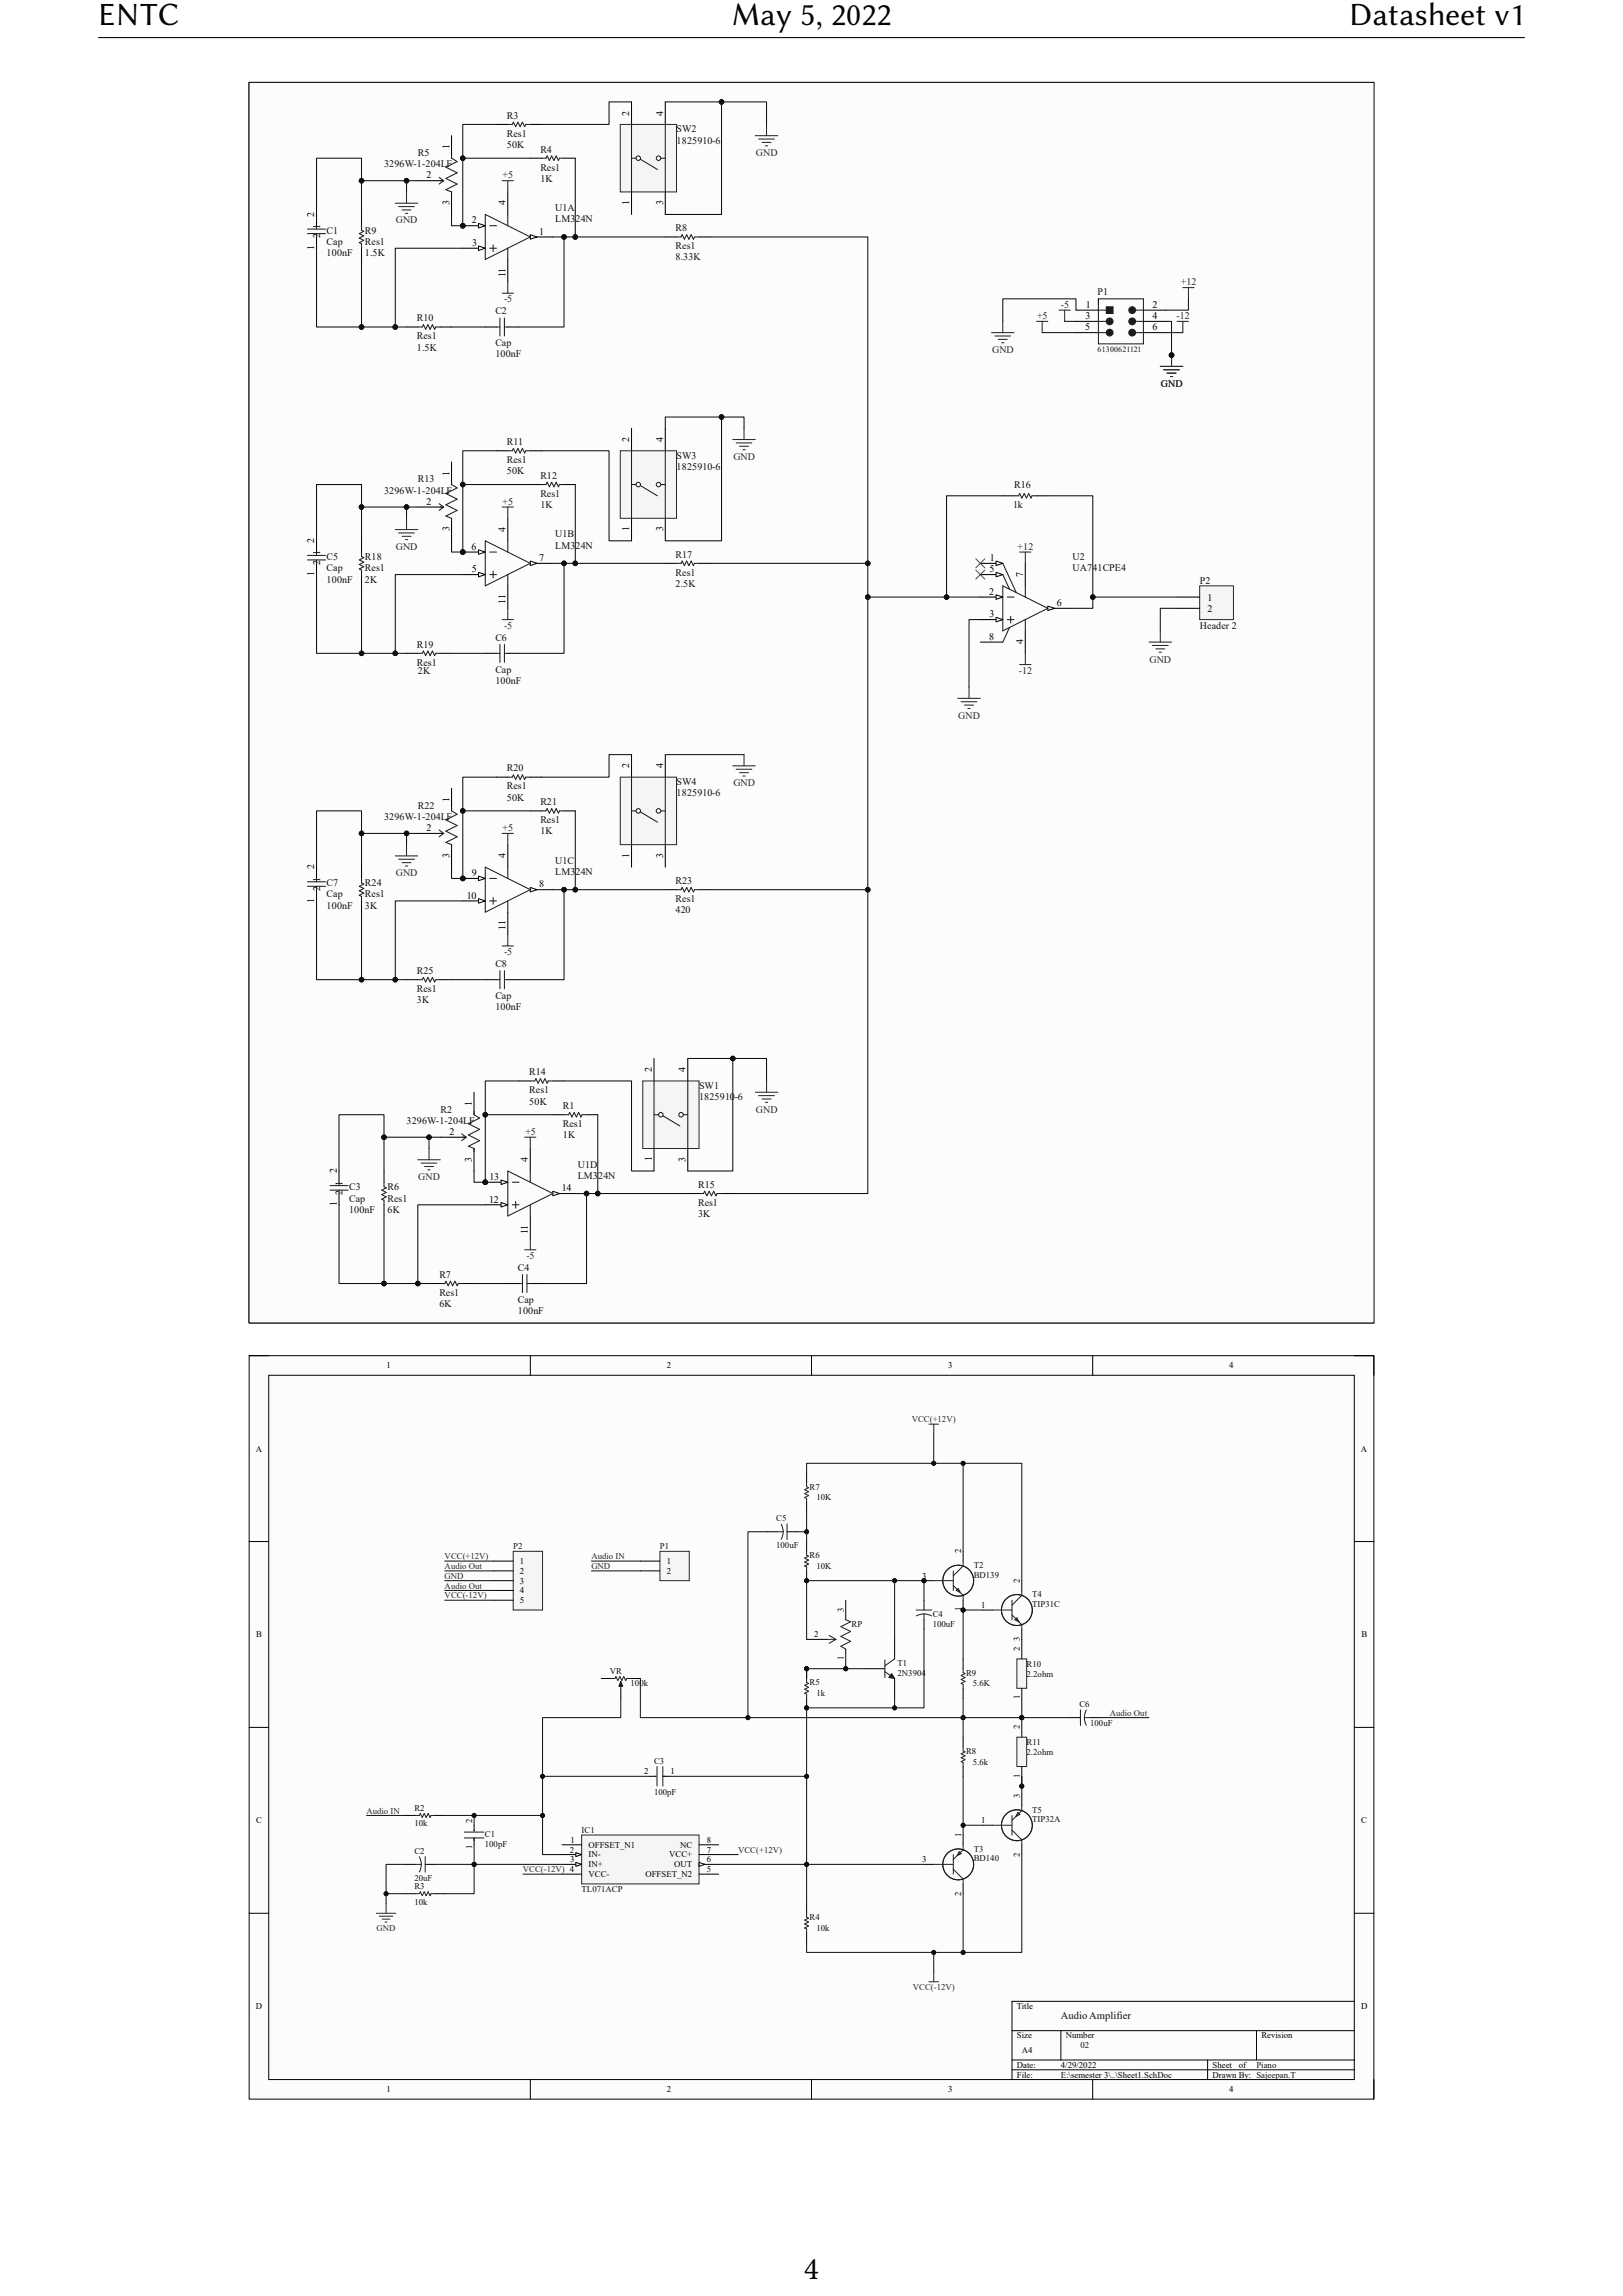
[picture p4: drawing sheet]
<svg xmlns="http://www.w3.org/2000/svg" width="210mm" height="297mm" viewBox="0 0 210 297" stroke-linecap="round" stroke-linejoin="round" font-family="sans-serif">
<defs><g id="words">
<g font-size="4.2">
<text x="12.7" y="3.3">ENTC</text>
<text x="94.6" y="3.3">May 5, 2022</text>
<text x="174.6" y="3.3">Datasheet v1</text>
<text x="104" y="294.8">4</text>
</g>
<text font-size="1.4" fill="#0e0e0e" x="137.3" y="261.1">Audio Amplifier</text>
<g font-size="1.3" fill="#0e0e0e">
<text x="65.6" y="15.3">R3</text>
<text x="65.6" y="17.7">Res1</text>
<text x="87.5" y="17.1">SW2</text>
<text x="49.7" y="21.6">3296W-1-204LF</text>
<text x="54.1" y="20.2">R5</text>
<text x="65.6" y="19.2">50K</text>
<text x="69.9" y="23.5">1K</text>
<text x="69.9" y="19.7">R4</text>
<text x="69.9" y="22.1">Res1</text>
<text x="87.5" y="18.6">1825910-6</text>
<text x="71.8" y="27.3">U1A</text>
<text x="71.8" y="28.8">LM324N</text>
<text x="87.4" y="29.9">R8</text>
<text x="42.3" y="33.1">100nF</text>
<text x="42.3" y="30.2">C1</text>
<text x="42.3" y="31.7">Cap</text>
<text x="47.2" y="33.1">1.5K</text>
<text x="47.2" y="30.2">R9</text>
<text x="47.2" y="31.7">Res1</text>
<text x="87.4" y="33.7">8.33K</text>
<text x="87.4" y="32.3">Res1</text>
<text x="53.9" y="41.6">R10</text>
<text x="64.1" y="40.7">C2</text>
<text x="142" y="38.2">P1</text>
<text x="53.9" y="45.4">1.5K</text>
<text x="53.9" y="43.9">Res1</text>
<text x="64.1" y="46.2">100nF</text>
<text x="64.1" y="44.8">Cap</text>
<text x="65.6" y="57.6">R11</text>
<text x="65.6" y="59.9">Res1</text>
<text x="87.5" y="59.3">SW3</text>
<text x="49.7" y="63.9">3296W-1-204LF</text>
<text x="54.1" y="62.4">R13</text>
<text x="65.6" y="61.4">50K</text>
<text x="69.9" y="65.7">1K</text>
<text x="69.9" y="61.9">R12</text>
<text x="69.9" y="64.3">Res1</text>
<text x="87.5" y="60.8">1825910-6</text>
<text x="131.1" y="65.7">1k</text>
<text x="131.2" y="63.1">R16</text>
<text x="71.8" y="69.5">U1B</text>
<text x="71.8" y="71">LM324N</text>
<text x="42.3" y="75.4">100nF</text>
<text x="42.3" y="72.5">C5</text>
<text x="42.3" y="73.9">Cap</text>
<text x="47.2" y="75.4">2K</text>
<text x="47.2" y="72.5">R18</text>
<text x="47.2" y="73.9">Res1</text>
<text x="87.4" y="75.9">2.5K</text>
<text x="87.4" y="72.1">R17</text>
<text x="87.4" y="74.5">Res1</text>
<text x="138.8" y="72.5">U2</text>
<text x="138.8" y="73.9">UA741CPE4</text>
<text x="155.3" y="75.5">P2</text>
<text x="53.9" y="83.8">R19</text>
<text x="64.1" y="82.9">C6</text>
<text x="155.3" y="81.3">Header 2</text>
<text x="53.9" y="86.1">Res1</text>
<text x="54.1" y="87.1">2K</text>
<text x="64.1" y="88.4">100nF</text>
<text x="64.1" y="87">Cap</text>
<text x="65.6" y="99.8">R20</text>
<text x="87.5" y="101.5">SW4</text>
<text x="49.7" y="106.1">3296W-1-204LF</text>
<text x="54.1" y="104.6">R22</text>
<text x="65.6" y="103.6">50K</text>
<text x="65.6" y="102.1">Res1</text>
<text x="69.9" y="107.9">1K</text>
<text x="69.9" y="104.2">R21</text>
<text x="69.9" y="106.5">Res1</text>
<text x="87.5" y="103">1825910-6</text>
<text x="71.8" y="111.7">U1C</text>
<text x="71.8" y="113.2">LM324N</text>
<text x="42.3" y="117.6">100nF</text>
<text x="42.3" y="114.7">C7</text>
<text x="42.3" y="116.1">Cap</text>
<text x="47.2" y="117.6">3K</text>
<text x="47.2" y="114.7">R24</text>
<text x="47.2" y="116.1">Res1</text>
<text x="87.4" y="118.1">420</text>
<text x="87.4" y="114.3">R23</text>
<text x="87.4" y="116.7">Res1</text>
<text x="64.1" y="125.1">C8</text>
<text x="53.9" y="129.8">3K</text>
<text x="53.9" y="126">R25</text>
<text x="53.9" y="128.3">Res1</text>
<text x="64.1" y="130.7">100nF</text>
<text x="64.1" y="129.2">Cap</text>
<text x="57" y="143.9">R2</text>
<text x="68.5" y="142.9">50K</text>
<text x="68.5" y="139.1">R14</text>
<text x="68.5" y="141.4">Res1</text>
<text x="72.8" y="143.5">R1</text>
<text x="90.5" y="140.8">SW1</text>
<text x="90.5" y="142.3">1825910-6</text>
<text x="52.6" y="145.4">3296W-1-204LF</text>
<text x="72.8" y="147.2">1K</text>
<text x="72.8" y="145.8">Res1</text>
<text x="45.2" y="153.9">C3</text>
<text x="45.2" y="155.4">Cap</text>
<text x="50.1" y="153.9">R6</text>
<text x="50.1" y="155.4">Res1</text>
<text x="74.7" y="151">U1D</text>
<text x="74.7" y="152.5">LM324N</text>
<text x="90.3" y="153.7">R15</text>
<text x="45.2" y="156.9">100nF</text>
<text x="50.1" y="156.9">6K</text>
<text x="90.3" y="157.4">3K</text>
<text x="90.3" y="156">Res1</text>
<text x="56.8" y="165.3">R7</text>
<text x="56.8" y="167.6">Res1</text>
<text x="67" y="164.4">C4</text>
<text x="56.8" y="169.1">6K</text>
<text x="67" y="170">100nF</text>
<text x="67" y="168.5">Cap</text>
</g>
<g font-size="1.3">
<text x="81.4" y="14.9" transform="rotate(-90 81.4 14.9)">2</text>
<text x="85.8" y="14.9" transform="rotate(-90 85.8 14.9)">4</text>
<text x="55.2" y="23.1">2</text>
<text x="58.1" y="19.3" transform="rotate(-90 58.1 19.3)">1</text>
<text x="40.6" y="28" transform="rotate(-90 40.6 28)">2</text>
<text x="41.4" y="29.6" transform="rotate(-90 41.4 29.6)">1</text>
<text x="58.1" y="26.5" transform="rotate(-90 58.1 26.5)">3</text>
<text x="61.1" y="28.9">2</text>
<text x="65.4" y="26.6" transform="rotate(-90 65.4 26.6)">4</text>
<text x="81.4" y="26.5" transform="rotate(-90 81.4 26.5)">1</text>
<text x="85.8" y="26.5" transform="rotate(-90 85.8 26.5)">3</text>
<text x="40.6" y="32.3" transform="rotate(-90 40.6 32.3)">1</text>
<text x="41.4" y="30.8" transform="rotate(-90 41.4 30.8)">2</text>
<text x="61.1" y="31.8">3</text>
<text x="65.4" y="35.9" transform="rotate(-90 65.4 35.9)">11</text>
<text x="69.8" y="30.3">1</text>
<text x="140.4" y="41.3">3</text>
<text x="140.5" y="39.8">1</text>
<text x="149.1" y="41.3">4</text>
<text x="149.1" y="39.8">2</text>
<text x="140.4" y="42.7">5</text>
<text x="149.1" y="42.7">6</text>
<text x="81.4" y="57.1" transform="rotate(-90 81.4 57.1)">2</text>
<text x="85.8" y="57.1" transform="rotate(-90 85.8 57.1)">4</text>
<text x="55.2" y="65.3">2</text>
<text x="58.1" y="61.5" transform="rotate(-90 58.1 61.5)">1</text>
<text x="40.6" y="70.3" transform="rotate(-90 40.6 70.3)">2</text>
<text x="41.4" y="71.8" transform="rotate(-90 41.4 71.8)">1</text>
<text x="58.1" y="68.7" transform="rotate(-90 58.1 68.7)">3</text>
<text x="61" y="71.1">6</text>
<text x="65.4" y="68.8" transform="rotate(-90 65.4 68.8)">4</text>
<text x="81.4" y="68.7" transform="rotate(-90 81.4 68.7)">1</text>
<text x="85.8" y="68.7" transform="rotate(-90 85.8 68.7)">3</text>
<text x="40.6" y="74.5" transform="rotate(-90 40.6 74.5)">1</text>
<text x="41.4" y="73" transform="rotate(-90 41.4 73)">2</text>
<text x="61.1" y="74">5</text>
<text x="69.8" y="72.6">7</text>
<text x="128" y="76.9">2</text>
<text x="128.1" y="74">5</text>
<text x="128.1" y="72.6">1</text>
<text x="132.4" y="74.6" transform="rotate(-90 132.4 74.6)">7</text>
<text x="156.2" y="77.7">1</text>
<text x="65.4" y="78.1" transform="rotate(-90 65.4 78.1)">11</text>
<text x="128" y="82.7">8</text>
<text x="128.1" y="79.8">3</text>
<text x="132.4" y="83.4" transform="rotate(-90 132.4 83.4)">4</text>
<text x="136.7" y="78.4">6</text>
<text x="156.2" y="79.1">2</text>
<text x="81.4" y="99.3" transform="rotate(-90 81.4 99.3)">2</text>
<text x="85.8" y="99.3" transform="rotate(-90 85.8 99.3)">4</text>
<text x="55.2" y="107.5">2</text>
<text x="58.1" y="103.7" transform="rotate(-90 58.1 103.7)">1</text>
<text x="40.6" y="112.5" transform="rotate(-90 40.6 112.5)">2</text>
<text x="58.1" y="111" transform="rotate(-90 58.1 111)">3</text>
<text x="61.1" y="113.4">9</text>
<text x="65.4" y="111" transform="rotate(-90 65.4 111)">4</text>
<text x="81.4" y="110.9" transform="rotate(-90 81.4 110.9)">1</text>
<text x="85.8" y="111" transform="rotate(-90 85.8 111)">3</text>
<text x="40.6" y="116.8" transform="rotate(-90 40.6 116.8)">1</text>
<text x="41.4" y="115.2" transform="rotate(-90 41.4 115.2)">2</text>
<text x="41.4" y="114.1" transform="rotate(-90 41.4 114.1)">1</text>
<text x="60.4" y="116.3">10</text>
<text x="69.8" y="114.8">8</text>
<text x="65.4" y="120.3" transform="rotate(-90 65.4 120.3)">11</text>
<text x="61.1" y="143" transform="rotate(-90 61.1 143)">1</text>
<text x="84.3" y="138.6" transform="rotate(-90 84.3 138.6)">2</text>
<text x="88.7" y="138.6" transform="rotate(-90 88.7 138.6)">4</text>
<text x="58.1" y="146.8">2</text>
<text x="43.6" y="151.8" transform="rotate(-90 43.6 151.8)">2</text>
<text x="44.3" y="154.5" transform="rotate(-90 44.3 154.5)">2</text>
<text x="44.3" y="153.4" transform="rotate(-90 44.3 153.4)">1</text>
<text x="61.1" y="150.3" transform="rotate(-90 61.1 150.3)">3</text>
<text x="63.3" y="155.6">12</text>
<text x="63.3" y="152.6">13</text>
<text x="68.3" y="150.3" transform="rotate(-90 68.3 150.3)">4</text>
<text x="72.7" y="154.1">14</text>
<text x="84.3" y="150.2" transform="rotate(-90 84.3 150.2)">1</text>
<text x="88.7" y="150.3" transform="rotate(-90 88.7 150.3)">3</text>
<text x="43.6" y="156" transform="rotate(-90 43.6 156)">1</text>
<text x="68.3" y="159.6" transform="rotate(-90 68.3 159.6)">11</text>
</g>
<g font-size="1.3" fill="#262626">
<text x="65" y="23.1">+5</text>
<text x="97.8" y="20.2">GND</text>
<text x="51.2" y="28.9">GND</text>
<text x="65.2" y="39.1">-5</text>
<text x="134.2" y="41.3">+5</text>
<text x="137.3" y="39.8">-5</text>
<text x="152.2" y="41.3">-12</text>
<text x="152.8" y="36.9">+12</text>
<text x="128.4" y="45.6">GND</text>
<text x="150.2" y="50">GND</text>
<text x="94.9" y="59.5">GND</text>
<text x="65" y="65.3">+5</text>
<text x="51.2" y="71.1">GND</text>
<text x="131.7" y="71.1">+12</text>
<text x="65.2" y="81.3">-5</text>
<text x="131.8" y="87.1">-12</text>
<text x="148.7" y="85.7">GND</text>
<text x="124" y="92.9">GND</text>
<text x="94.9" y="101.7">GND</text>
<text x="65" y="107.5">+5</text>
<text x="51.2" y="113.4">GND</text>
<text x="65.2" y="123.5">-5</text>
<text x="97.8" y="143.9">GND</text>
<text x="68" y="146.8">+5</text>
<text x="54.1" y="152.6">GND</text>
<text x="68.1" y="162.8">-5</text>
</g>
<g font-size="1.1">
<text x="50" y="177">1</text>
<text x="86.3" y="177">2</text>
<text x="122.7" y="177">3</text>
<text x="159" y="177">4</text>
<text x="33.1" y="187.8">A</text>
<text x="176.1" y="187.8">A</text>
<text x="67.3" y="202.3">1</text>
<text x="67.3" y="203.6">2</text>
<text x="86.3" y="202.3">1</text>
<text x="86.3" y="203.6">2</text>
<text x="124.4" y="200.9" transform="rotate(-90 124.4 200.9)">2</text>
<text x="67.3" y="204.9">3</text>
<text x="67.3" y="206.1">4</text>
<text x="67.3" y="207.4">5</text>
<text x="109.2" y="208.5" transform="rotate(-90 109.2 208.5)">3</text>
<text x="119.3" y="204.2">3</text>
<text x="124.4" y="208.5" transform="rotate(-90 124.4 208.5)">1</text>
<text x="127" y="208">1</text>
<text x="132" y="204.7" transform="rotate(-90 132 204.7)">2</text>
<text x="33.1" y="211.8">B</text>
<text x="105.4" y="211.8">2</text>
<text x="109.2" y="214.8" transform="rotate(-90 109.2 214.8)">1</text>
<text x="132" y="213.6" transform="rotate(-90 132 213.6)">2</text>
<text x="132" y="212.3" transform="rotate(-90 132 212.3)">3</text>
<text x="176.1" y="211.8">B</text>
<text x="132" y="219.8" transform="rotate(-90 132 219.8)">1</text>
<text x="132" y="223.7" transform="rotate(-90 132 223.7)">2</text>
<text x="83.3" y="229.5">2</text>
<text x="86.8" y="229.5">1</text>
<text x="132" y="232.6" transform="rotate(-90 132 232.6)">3</text>
<text x="132" y="230" transform="rotate(-90 132 230)">1</text>
<text x="33.1" y="235.9">C</text>
<text x="61.1" y="239.2" transform="rotate(-90 61.1 239.2)">1</text>
<text x="61.1" y="235.9" transform="rotate(-90 61.1 235.9)">2</text>
<text x="73.7" y="239.6">2</text>
<text x="73.8" y="238.4">1</text>
<text x="76.1" y="239">OFFSET_N1</text>
<text x="88" y="239">NC</text>
<text x="91.5" y="238.4">8</text>
<text x="91.5" y="239.6">7</text>
<text x="124.4" y="237.6" transform="rotate(-90 124.4 237.6)">1</text>
<text x="127" y="235.9">1</text>
<text x="176.1" y="235.9">C</text>
<text x="73.8" y="240.9">3</text>
<text x="76.1" y="240.3">IN-</text>
<text x="76.1" y="241.5">IN+</text>
<text x="76.1" y="242.8">VCC-</text>
<text x="83.5" y="242.8">OFFSET_N2</text>
<text x="86.6" y="240.3">VCC+</text>
<text x="87.2" y="241.5">OUT</text>
<text x="91.5" y="240.9">6</text>
<text x="91.5" y="242.2">5</text>
<text x="119.3" y="240.9">3</text>
<text x="124.4" y="245.2" transform="rotate(-90 124.4 245.2)">2</text>
<text x="132" y="240.2" transform="rotate(-90 132 240.2)">2</text>
<text x="33.1" y="259.9">D</text>
<text x="131.6" y="259.9">Title</text>
<text x="131.6" y="263.7">Size</text>
<text x="137.9" y="263.7">Number</text>
<text x="163.2" y="263.7">Revision</text>
<text x="176.1" y="259.9">D</text>
<text x="131.6" y="267.5">Date:</text>
<text x="131.6" y="268.8">File:</text>
<text x="132.2" y="265.6">A4</text>
<text x="137.3" y="267.5">4/29/2022</text>
<text x="137.3" y="268.8">E:\semester 3\..\Sheet1.SchDoc</text>
<text x="156.9" y="268.8">Drawn By: Sajeepan.T</text>
<text x="156.9" y="267.5">Sheet</text>
<text x="160.3" y="267.5">of</text>
<text x="50" y="270.7">1</text>
<text x="86.3" y="270.7">2</text>
<text x="122.7" y="270.7">3</text>
<text x="159" y="270.7">4</text>
</g>
<g font-size="1.1" fill="#262626">
<text x="118" y="184">VCC(+12V)</text>
<text x="57.5" y="203">Audio Out</text>
<text x="57.5" y="201.7">VCC(+12V)</text>
<text x="76.5" y="203">GND</text>
<text x="76.5" y="201.7">Audio IN</text>
<text x="57.5" y="204.2">GND</text>
<text x="57.5" y="206.7">VCC(-12V)</text>
<text x="57.5" y="205.5">Audio Out</text>
<text x="143.6" y="221.9">Audio Out</text>
<text x="47.4" y="234.6">Audio IN</text>
<text x="95.5" y="239.6">VCC(+12V)</text>
<text x="67.7" y="242.2">VCC(-12V) 4</text>
<text x="48.7" y="249.8">GND</text>
<text x="118.1" y="257.4">VCC(-12V)</text>
</g>
<g font-size="1.1" fill="#0e0e0e">
<text x="100.4" y="196.7">C5</text>
<text x="104.7" y="192.7">R7</text>
<text x="105.6" y="194.1">10K</text>
<text x="66.4" y="200.4">P2</text>
<text x="85.4" y="200.4">P1</text>
<text x="100.4" y="200.3">100uF</text>
<text x="104.7" y="201.6">R6</text>
<text x="105.6" y="203">10K</text>
<text x="126" y="202.8">T2</text>
<text x="120.7" y="209.1">C4</text>
<text x="126" y="204.1">BD139</text>
<text x="133.6" y="206.6">T4</text>
<text x="133.6" y="207.9">TIP31C</text>
<text x="110.2" y="210.4">RP</text>
<text x="116.1" y="215.5">T1</text>
<text x="120.7" y="210.4">100uF</text>
<text x="132.8" y="215.6">R10</text>
<text x="78.9" y="216.5">VR</text>
<text x="81.6" y="218.1">100k</text>
<text x="104.7" y="218">R5</text>
<text x="105.6" y="219.4">1k</text>
<text x="116.1" y="216.7">2N3904</text>
<text x="125" y="216.7">R9</text>
<text x="125.9" y="218.1">5.6K</text>
<text x="132.8" y="216.9">2.2ohm</text>
<text x="139.7" y="220.8">C6</text>
<text x="125" y="226.9">R8</text>
<text x="132.8" y="225.7">R11</text>
<text x="132.8" y="227">2.2ohm</text>
<text x="141.1" y="223.2">100uF</text>
<text x="84.6" y="228.1">C3</text>
<text x="84.6" y="232.2">100pF</text>
<text x="125.9" y="228.3">5.6k</text>
<text x="53.6" y="239.8">C2</text>
<text x="53.6" y="236.2">10k</text>
<text x="53.6" y="234.2">R2</text>
<text x="62.7" y="237.6">C1</text>
<text x="62.7" y="238.9">100pF</text>
<text x="75.3" y="237.1">IC1</text>
<text x="126" y="239.5">T3</text>
<text x="133.6" y="234.5">T5</text>
<text x="133.6" y="235.7">TIP32A</text>
<text x="53.6" y="243.3">20uF</text>
<text x="53.6" y="244.3">R3</text>
<text x="75.3" y="244.7">TL071ACP</text>
<text x="126" y="240.8">BD140</text>
<text x="53.6" y="246.4">10k</text>
<text x="104.7" y="248.4">R4</text>
<text x="105.6" y="249.8">10k</text>
<text x="139.8" y="264.9">02</text>
<text x="162.6" y="267.5">Piano</text>
</g>
<text font-size="1" fill="#0e0e0e" x="142" y="45.6">61300621121</text>
</g></defs>
<path d="M12.7 4.9h184.6" fill="none" stroke="#000" stroke-width=".14"/>
<path d="M32.2 10.7h145.6v160.4h-145.6z" fill-rule="evenodd" fill="#fcfcfc"/>
<path d="M32.2 10.7h145.6v160.4h-145.6z" fill="none" stroke="#000" stroke-width=".13"/>
<path d="M32.2 10.7h145.6v160.4h-145.6z" fill-rule="evenodd" fill="#fcfcfc"/>
<path d="M32.2 10.7h145.6v160.4h-145.6zM71.5 144.2h1.5M75.9 144.2h1.4" fill="none" stroke="#000" stroke-width=".13"/>
<path d="M73 144.2h.6l.1-.3 .3 .6 .3-.6 .3 .6 .3-.6 .3 .6 .1-.3h.6" fill="none" stroke="#1c1c1c" stroke-width=".13"/>
<circle cx="62.8" cy="152.9" r=".29" fill="#0e0e0e"/>
<circle cx="62.8" cy="152.9" r=".29" fill="none" stroke="#0e0e0e" stroke-width=".13"/>
<path d="M62.8 155.8h2.9" fill="none" stroke="#000" stroke-width=".13"/>
<path d="M64.8 155.6l.9 .2-.9 .3z" fill="#fbfbfb"/>
<path d="M62.8 152.9h2.9M64.8 155.6l.9 .2-.9 .3z" fill="none" stroke="#000" stroke-width=".13"/>
<path d="M64.8 152.6l.9 .3-.9 .3z" fill="#fbfbfb"/>
<path d="M64.8 152.6l.9 .3-.9 .3z" fill="none" stroke="#000" stroke-width=".13"/>
<circle cx="62.8" cy="152.9" r=".29" fill="#0e0e0e"/>
<circle cx="62.8" cy="152.9" r=".29" fill="none" stroke="#0e0e0e" stroke-width=".13"/>
<path d="M71.5 154.4h2.9" fill="none" stroke="#000" stroke-width=".13"/>
<path d="M71.5 154.1l.9 .3-.9 .3z" fill="#fbfbfb"/>
<g fill="none" stroke="#000" stroke-width=".13">
<path d="M67.2 139.8h1.4M71.5 139.8h1.5M84.6 136.9v2.9M89 136.9v2.9M43.9 151.5v1.4M43.9 154.4v1.4M49.7 151.5v1.4M49.7 155.8v1.5M57 147.1h2.9M61.3 141.3v2.9M61.3 148.6v2.9M68.6 148.6v2.9"/>
<path d="M68.6 157.3v2.9M71.5 154.1l.9 .3-.9 .3zM84.6 148.6v2.9M89 154.4h1.4M89 148.6v2.9M93.4 154.4h1.4M55.5 166h1.5M59.9 166h1.4M65.7 166h1.5M68.6 166h1.5"/>
</g>
<g fill="none" stroke="#1c1c1c" stroke-width=".13">
<path d="M68.6 139.8h.6l.1-.3 .3 .6 .3-.6 .3 .6 .3-.6 .3 .6 .1-.3h.6M42.7 153.4h2.3M42.7 153.9h2.3M43.9 152.9v.5M43.9 153.9v.5M49.7 152.9v.6l.3 .2-.6 .2 .6 .3-.6 .3 .6 .3-.6 .3 .3 .2v.5M59.7 146.7l.6 .4M59.9 147.1h.4M60.3 147.1l-.6 .4M61.3 143.8v.4l.8 .4-1.5 .8 1.5 .7-1.5 .7 1.5 .7-1.5 .8 .7 .3v.4M65.7 151.5l5.8 2.9-5.8 2.9zM66.3 152.9h.9"/>
<path d="M66.3 155.8h.9M66.7 155.4v.9M68.6 151.5v1.4M68.6 155.8v1.5M90.4 154.4h.6l.2-.3 .3 .6 .3-.6 .3 .6 .2-.6 .3 .6 .2-.3h.6M57 166h.6l.1-.3 .3 .6 .3-.6 .3 .6 .3-.6 .3 .6 .1-.3h.6M67.2 166h.4M67.6 164.9v2.3M68.2 164.9v2.3M68.2 166h.4"/>
</g>
<path d="M54.1 150h2.9M54.5 150.5h2M54.9 150.9h1.2M55.4 151.3h.3M55.5 148.6v1.4" fill="none" stroke="#262626" stroke-width=".13"/>
<path d="M83.2 139.8h7.2v8.8h-7.2z" fill-rule="evenodd" fill="#f5f5f5"/>
<path d="M83.2 139.8h7.2v8.8h-7.2z" fill="none" stroke="#262626" stroke-width=".13"/>
<path d="M84.6 139.8v8.8M89 139.8v8.8M88.4 144.2h.6" fill="none" stroke="#1c1c1c" stroke-width=".13"/>
<circle cx="88.1" cy="144.2" r=".29" fill="#fefefe"/>
<circle cx="88.1" cy="144.2" r=".29" fill="none" stroke="#1c1c1c" stroke-width=".13"/>
<circle cx="85.5" cy="144.2" r=".29" fill="#fefefe"/>
<g fill="none" stroke="#1c1c1c" stroke-width=".13">
<path d="M84.6 144.2h.6M85.8 144.3l2.2 1.4"/>
<circle cx="85.5" cy="144.2" r=".29"/>
</g>
<g fill="none" stroke="#262626" stroke-width=".13">
<path d="M128.3 43h2.9M128.7 43.5h2.1M129.2 43.9h1.1M129.6 44.3h.3M129.8 41.6v1.4M134.1 41.6h1.5M134.8 41.6v1.4M137 40.1h1.5M137.8 40.1v1.5M99.2 139.8v1.5M67.9 147.1h1.4M68.6 147.1v1.5"/>
<path d="M97.7 141.3h2.9M98.2 141.7h2M98.6 142.2h1.2M99 142.6h.3M67.9 161.7h1.4M68.6 160.2v1.5"/>
</g>
<path d="M126.8 72.9h3" fill="none" stroke="#000" stroke-width=".13"/>
<path d="M128.9 72.6l.9 .3-.9 .3z" fill="#fbfbfb"/>
<path d="M126.8 77.2h3M128.9 72.6l.9 .3-.9 .3z" fill="none" stroke="#000" stroke-width=".13"/>
<path d="M128.9 76.9l.9 .3-.9 .3z" fill="#fbfbfb"/>
<path d="M128.9 76.9l.9 .3-.9 .3zM126.8 80.1h3" fill="none" stroke="#000" stroke-width=".13"/>
<path d="M128.9 79.9l.9 .2-.9 .3z" fill="#fbfbfb"/>
<path d="M126.8 74.3h3M128.9 79.9l.9 .2-.9 .3zM132.7 81.6v2.9" fill="none" stroke="#000" stroke-width=".13"/>
<path d="M128.9 74l.9 .3-.9 .3z" fill="#fbfbfb"/>
<path d="M128.9 74l.9 .3-.9 .3zM135.6 78.7h2.9" fill="none" stroke="#000" stroke-width=".13"/>
<path d="M135.6 78.4l.8 .3-.8 .3z" fill="#fbfbfb"/>
<path d="M132.7 72.9v2.9M135.6 78.4l.8 .3-.8 .3zM126.8 83.1h3M68.6 104.9h1.5M73 104.9h1.4" fill="none" stroke="#000" stroke-width=".13"/>
<path d="M129.8 75.8l5.8 2.9-5.8 2.9zM129.8 74.3l.8 1.9M129.8 72.9l1.7 3.8M130.3 77.2h.9M130.8 79.7v.9M132.7 75.8v1.4M130.3 80.1h.9M130.6 81.2l-.8 1.9M132.7 80.1v1.5M70.1 104.9h.5l.2-.3 .3 .6 .3-.6 .3 .6 .3-.6 .3 .6 .1-.3h.6" fill="none" stroke="#1c1c1c" stroke-width=".13"/>
<path d="M153 37.2h1.5M153.8 37.2v1.5M152.3 41.6h1.5M153 41.6v1.4M131.9 71.4h1.5M132.7 71.4v1.5M131.9 86h1.5M132.7 84.5v1.5" fill="none" stroke="#262626" stroke-width=".13"/>
<circle cx="59.9" cy="113.6" r=".29" fill="#0e0e0e"/>
<circle cx="59.9" cy="113.6" r=".29" fill="none" stroke="#0e0e0e" stroke-width=".13"/>
<path d="M59.9 113.6h2.9" fill="none" stroke="#000" stroke-width=".13"/>
<path d="M61.9 113.3l.9 .3-.9 .3z" fill="#fbfbfb"/>
<path d="M61.9 113.3l.9 .3-.9 .3z" fill="none" stroke="#000" stroke-width=".13"/>
<circle cx="59.9" cy="113.6" r=".29" fill="#0e0e0e"/>
<circle cx="59.9" cy="113.6" r=".29" fill="none" stroke="#0e0e0e" stroke-width=".13"/>
<path d="M59.9 116.5h2.9" fill="none" stroke="#000" stroke-width=".13"/>
<path d="M61.9 116.2l.9 .3-.9 .3z" fill="#fbfbfb"/>
<path d="M61.9 116.2l.9 .3-.9 .3zM68.6 115.1h2.9" fill="none" stroke="#000" stroke-width=".13"/>
<path d="M68.6 114.8l.9 .3-.9 .3z" fill="#fbfbfb"/>
<g fill="none" stroke="#000" stroke-width=".13">
<path d="M81.7 97.6v2.9M86.1 97.6v2.9M41 112.2v1.4M41 115.1v1.4M46.8 112.2v1.4M46.8 116.5v1.5M54.1 107.8h2.9M58.4 102v2.9M58.4 109.3v2.9M64.2 100.5h1.5M65.7 109.3v2.9M65.7 118v2.9"/>
<path d="M68.6 114.8l.9 .3-.9 .3zM68.6 100.5h1.5M81.7 109.3v2.9M86.1 115.1h1.4M86.1 109.3v2.9M90.4 115.1h1.5M52.6 126.7h1.5M57 126.7h1.4M62.8 126.7h1.4M65.7 126.7h1.5"/>
</g>
<g fill="none" stroke="#1c1c1c" stroke-width=".13">
<path d="M39.8 114.1h2.3M39.8 114.6h2.3M41 113.6v.5M41 114.6v.5M46.8 113.6v.6l.3 .2-.6 .2 .6 .3-.6 .3 .6 .3-.6 .3 .3 .2v.5M56.8 107.4l.6 .4M57 107.8h.4M57.4 107.8l-.6 .4M58.4 104.5v.4l.8 .4-1.5 .8 1.5 .7-1.5 .7 1.5 .7-1.5 .8 .7 .3v.4M62.8 112.2l5.8 2.9-5.8 2.9zM63.4 113.6h.8M63.4 116.5h.8"/>
<path d="M63.8 116.1v.9M65.7 112.2v1.4M65.7 116.5v1.5M65.7 100.5h.6l.1-.3 .3 .6 .3-.6 .3 .6 .3-.6 .3 .6 .1-.3h.6M87.5 115.1h.6l.2-.3 .3 .6 .2-.6 .3 .6 .3-.6 .3 .6 .2-.3h.5M54.1 126.7h.5l.2-.3 .3 .6 .3-.6 .3 .6 .2-.6 .3 .6 .2-.3h.6M64.2 126.7h.5M64.7 125.6v2.3M65.3 125.6v2.3M65.3 126.7h.4"/>
</g>
<path d="M51.1 110.7h3M51.6 111.2h2M52 111.6h1.2M52.5 112h.2M52.6 109.3v1.4" fill="none" stroke="#262626" stroke-width=".13"/>
<path d="M80.3 100.5h7.2v8.8h-7.2z" fill-rule="evenodd" fill="#f5f5f5"/>
<path d="M80.3 100.5h7.2v8.8h-7.2z" fill="none" stroke="#262626" stroke-width=".13"/>
<path d="M81.7 100.5v8.8M85.5 104.9h.6M86.1 100.5v8.8" fill="none" stroke="#1c1c1c" stroke-width=".13"/>
<circle cx="85.2" cy="104.9" r=".29" fill="#fefefe"/>
<circle cx="85.2" cy="104.9" r=".29" fill="none" stroke="#1c1c1c" stroke-width=".13"/>
<circle cx="82.6" cy="104.9" r=".29" fill="#fefefe"/>
<g fill="none" stroke="#1c1c1c" stroke-width=".13">
<path d="M70.1 62.7h.5l.2-.3 .3 .6 .3-.6 .3 .6 .3-.6 .3 .6 .1-.3h.6M81.7 104.9h.6M82.9 105l2.2 1.3"/>
<circle cx="82.6" cy="104.9" r=".29"/>
</g>
<path d="M94.8 99.1h2.9M95.3 99.5h2M95.7 99.9h1.2M96.3 97.6v1.5M65 107.8h1.4M65.7 107.8v1.5M96.1 100.4h.3M65 122.4h1.4M65.7 120.9v1.5" fill="none" stroke="#262626" stroke-width=".13"/>
<path d="M68.6 62.7h1.5M73 62.7h1.4" fill="none" stroke="#000" stroke-width=".13"/>
<circle cx="59.9" cy="71.4" r=".29" fill="#0e0e0e"/>
<circle cx="59.9" cy="71.4" r=".29" fill="none" stroke="#0e0e0e" stroke-width=".13"/>
<path d="M59.9 71.4h2.9" fill="none" stroke="#000" stroke-width=".13"/>
<path d="M61.9 71.1l.9 .3-.9 .3z" fill="#fbfbfb"/>
<path d="M61.9 71.1l.9 .3-.9 .3z" fill="none" stroke="#000" stroke-width=".13"/>
<circle cx="59.9" cy="71.4" r=".29" fill="#0e0e0e"/>
<circle cx="59.9" cy="71.4" r=".29" fill="none" stroke="#0e0e0e" stroke-width=".13"/>
<path d="M59.9 74.3h2.9" fill="none" stroke="#000" stroke-width=".13"/>
<path d="M61.9 74l.9 .3-.9 .3z" fill="#fbfbfb"/>
<path d="M61.9 74l.9 .3-.9 .3zM68.6 72.9h2.9" fill="none" stroke="#000" stroke-width=".13"/>
<path d="M68.6 72.6l.9 .3-.9 .3z" fill="#fbfbfb"/>
<g fill="none" stroke="#000" stroke-width=".13">
<path d="M58.4 59.8v2.9M64.2 58.3h1.5M68.6 58.3h1.5M81.7 55.4v2.9M86.1 55.4v2.9M41 70v1.4M41 72.9v1.4M46.8 70v1.4M46.8 74.3v1.5M54.1 65.6h2.9M58.4 67v3M65.7 67v3"/>
<path d="M65.7 75.8v2.9M68.6 72.6l.9 .3-.9 .3zM81.7 67v3M86.1 72.9h1.4M86.1 67v3M90.4 72.9h1.5M52.6 84.5h1.5M57 84.5h1.4M62.8 84.5h1.4M65.7 84.5h1.5"/>
</g>
<g fill="none" stroke="#1c1c1c" stroke-width=".13">
<path d="M65.7 58.3h.6l.1-.3 .3 .6 .3-.6 .3 .6 .3-.6 .3 .6 .1-.3h.6M39.8 71.8h2.3M39.8 72.4h2.3M41 71.4v.4M41 72.4v.5M46.8 71.4v.6l.3 .1-.6 .3 .6 .3-.6 .3 .6 .3-.6 .3 .3 .1v.6M56.8 65.2l.6 .4M57 65.6h.4M57.4 65.6l-.6 .4M58.4 62.2v.5l.8 .4-1.5 .7 1.5 .8-1.5 .7 1.5 .7-1.5 .8 .7 .2v.5M62.8 70l5.8 2.9-5.8 2.9zM63.4 71.4h.8"/>
<path d="M63.4 74.3h.8M63.8 73.9v.9M65.7 70v1.4M65.7 74.3v1.5M87.5 72.9h.6l.2-.3 .3 .6 .2-.6 .3 .6 .3-.6 .3 .6 .2-.3h.5M54.1 84.5h.5l.2-.3 .3 .6 .3-.6 .3 .6 .2-.6 .3 .6 .2-.3h.6M64.2 84.5h.5M64.7 83.3v2.4M65.3 83.3v2.4M65.3 84.5h.4"/>
</g>
<path d="M51.1 68.5h3M51.6 68.9h2M52 69.4h1.2M52.5 69.8h.2M52.6 67v1.5" fill="none" stroke="#262626" stroke-width=".13"/>
<path d="M80.3 58.3h7.2v8.7h-7.2z" fill-rule="evenodd" fill="#f5f5f5"/>
<path d="M80.3 58.3h7.2v8.7h-7.2z" fill="none" stroke="#262626" stroke-width=".13"/>
<path d="M81.7 58.3v8.7M86.1 58.3v8.7M85.5 62.7h.6" fill="none" stroke="#1c1c1c" stroke-width=".13"/>
<circle cx="85.2" cy="62.7" r=".29" fill="#fefefe"/>
<circle cx="85.2" cy="62.7" r=".29" fill="none" stroke="#1c1c1c" stroke-width=".13"/>
<circle cx="82.6" cy="62.7" r=".29" fill="#fefefe"/>
<g fill="none" stroke="#1c1c1c" stroke-width=".13">
<path d="M70.1 20.5h.5l.2-.3 .3 .6 .3-.6 .3 .6 .3-.6 .3 .6 .1-.3h.6M81.7 62.7h.6M82.9 62.8l2.2 1.3"/>
<circle cx="82.6" cy="62.7" r=".29"/>
</g>
<path d="M94.8 56.9h2.9M95.3 57.3h2M95.7 57.7h1.2M96.1 58.2h.3M96.3 55.4v1.5M65 65.6h1.4M65.7 65.6v1.4M65.7 78.7v1.4M65 80.1h1.4" fill="none" stroke="#262626" stroke-width=".13"/>
<path d="M68.6 20.5h1.5M73 20.5h1.4" fill="none" stroke="#000" stroke-width=".13"/>
<circle cx="59.9" cy="29.2" r=".29" fill="#0e0e0e"/>
<circle cx="59.9" cy="29.2" r=".29" fill="none" stroke="#0e0e0e" stroke-width=".13"/>
<path d="M59.9 29.2h2.9" fill="none" stroke="#000" stroke-width=".13"/>
<path d="M61.9 28.9l.9 .3-.9 .3z" fill="#fbfbfb"/>
<path d="M61.9 28.9l.9 .3-.9 .3z" fill="none" stroke="#000" stroke-width=".13"/>
<circle cx="59.9" cy="29.2" r=".29" fill="#0e0e0e"/>
<circle cx="59.9" cy="29.2" r=".29" fill="none" stroke="#0e0e0e" stroke-width=".13"/>
<path d="M59.9 32.1h2.9" fill="none" stroke="#000" stroke-width=".13"/>
<path d="M61.9 31.8l.9 .3-.9 .3z" fill="#fbfbfb"/>
<path d="M61.9 31.8l.9 .3-.9 .3zM68.6 30.7h2.9" fill="none" stroke="#000" stroke-width=".13"/>
<path d="M68.6 30.4l.9 .3-.9 .2z" fill="#fbfbfb"/>
<g fill="none" stroke="#000" stroke-width=".13">
<path d="M58.4 17.6v2.9M64.2 16.1h1.5M68.6 16.1h1.5M81.7 13.2v2.9M86.1 13.2v2.9M41 27.7v1.5M41 30.7v1.4M46.8 27.7v1.5M46.8 32.1v1.5M54.1 23.4h2.9M58.4 24.8v2.9M65.7 24.8v2.9"/>
<path d="M65.7 33.6v2.9M68.6 30.4l.9 .3-.9 .2zM81.7 24.8v2.9M86.1 30.7h1.4M86.1 24.8v2.9M90.4 30.7h1.5M52.6 42.3h1.5M57 42.3h1.4M62.8 42.3h1.4M65.7 42.3h1.5"/>
</g>
<g fill="none" stroke="#1c1c1c" stroke-width=".13">
<path d="M65.7 16.1h.6l.1-.3 .3 .6 .3-.6 .3 .6 .3-.6 .3 .6 .1-.3h.6M39.8 29.6h2.3M39.8 30.2h2.3M41 29.2v.4M41 30.2v.5M46.8 29.2v.6l.3 .1-.6 .3 .6 .3-.6 .3 .6 .3-.6 .3 .3 .1v.6M56.8 22.9l.6 .5M57 23.4h.4M57.4 23.4l-.6 .4M58.4 20v.5l.8 .4-1.5 .7 1.5 .8-1.5 .7 1.5 .7-1.5 .7 .7 .3v.5M62.8 27.7l5.8 3-5.8 2.9zM63.4 29.2h.8"/>
<path d="M63.4 32.1h.8M63.8 31.7v.8M65.7 27.7v1.5M65.7 32.1v1.5M87.5 30.7h.6l.2-.3 .3 .5 .2-.5 .3 .5 .3-.5 .3 .5 .2-.2h.5M54.1 42.3h.5l.2-.3 .3 .6 .3-.6 .3 .6 .2-.6 .3 .6 .2-.3h.6M64.2 42.3h.5M64.7 41.1v2.4M65.3 41.1v2.4M65.3 42.3h.4"/>
</g>
<path d="M51.1 26.3h3M51.6 26.7h2M52 27.2h1.2M52.5 27.6h.2M52.6 24.8v1.5" fill="none" stroke="#262626" stroke-width=".13"/>
<path d="M80.3 16.1h7.2v8.7h-7.2z" fill-rule="evenodd" fill="#f5f5f5"/>
<path d="M80.3 16.1h7.2v8.7h-7.2z" fill="none" stroke="#262626" stroke-width=".13"/>
<path d="M81.7 16.1v8.7M86.1 16.1v8.7M85.5 20.5h.6" fill="none" stroke="#1c1c1c" stroke-width=".13"/>
<circle cx="85.2" cy="20.5" r=".29" fill="#fefefe"/>
<circle cx="85.2" cy="20.5" r=".29" fill="none" stroke="#1c1c1c" stroke-width=".13"/>
<circle cx="82.6" cy="20.5" r=".29" fill="#fefefe"/>
<g fill="none" stroke="#1c1c1c" stroke-width=".13">
<path d="M81.7 20.5h.6M82.9 20.6l2.2 1.3"/>
<circle cx="82.6" cy="20.5" r=".29"/>
</g>
<g fill="none" stroke="#262626" stroke-width=".13">
<path d="M97.7 17.6h2.9M98.2 18h2M98.6 18.4h1.2M99 18.9h.3M99.2 16.1v1.5M65 23.4h1.4M65 37.9h1.4M65.7 23.4v1.4M65.7 36.5v1.4M123.9 90.3h2.9M124.4 90.8h2M124.8 91.2h1.2"/>
<path d="M125.2 91.6h.3M125.4 88.9v1.4"/>
</g>
<circle cx="146.5" cy="41.6" r=".44" fill="#1c1c1c"/>
<circle cx="146.5" cy="41.6" r=".44" fill="none" stroke="#1c1c1c" stroke-width=".13"/>
<circle cx="143.6" cy="43" r=".44" fill="#1c1c1c"/>
<circle cx="143.6" cy="43" r=".44" fill="none" stroke="#1c1c1c" stroke-width=".13"/>
<circle cx="146.5" cy="43" r=".44" fill="#1c1c1c"/>
<circle cx="146.5" cy="43" r=".44" fill="none" stroke="#1c1c1c" stroke-width=".13"/>
<circle cx="146.5" cy="40.1" r=".44" fill="#1c1c1c"/>
<circle cx="146.5" cy="40.1" r=".44" fill="none" stroke="#1c1c1c" stroke-width=".13"/>
<circle cx="143.6" cy="41.6" r=".44" fill="#1c1c1c"/>
<g fill="none" stroke="#1c1c1c" stroke-width=".13">
<path d="M142.1 38.7h5.8v5.8h-5.8zM142.1 41.6h1M142.1 40.1h1M142.1 43h1M146.9 41.6h1M146.9 40.1h1M146.9 43h1"/>
<circle cx="143.6" cy="41.6" r=".44"/>
</g>
<path d="M139.2 41.6h2.9M139.2 40.1h2.9M139.2 43h2.9M147.9 41.6h3M147.9 40.1h3M147.9 43h3" fill="none" stroke="#000" stroke-width=".13"/>
<path d="M143.1 39.7h.9v.9h-.9z" fill-rule="evenodd" fill="#1c1c1c"/>
<path d="M143.1 39.7h.9v.9h-.9z" fill="none" stroke="#1c1c1c" stroke-width=".13"/>
<path d="M150.1 47.4h2.9M150.6 47.8h2M151 48.3h1.2M151.4 48.7h.3M151.6 45.9v1.5" fill="none" stroke="#262626" stroke-width=".13"/>
<circle cx="151.6" cy="45.9" r=".29" fill="#0e0e0e"/>
<circle cx="151.6" cy="45.9" r=".29" fill="none" stroke="#0e0e0e" stroke-width=".13"/>
<path d="M150.1 47.4h2.9M150.6 47.8h2M151 48.3h1.2M151.4 48.7h.3M151.6 45.9v1.5" fill="none" stroke="#262626" stroke-width=".13"/>
<circle cx="151.6" cy="45.9" r=".29" fill="#0e0e0e"/>
<circle cx="151.6" cy="45.9" r=".29" fill="none" stroke="#0e0e0e" stroke-width=".13"/>
<path d="M126.3 72.3l1.1 1.2M126.3 73.7l1.1 1.2M127.4 72.3l-1.1 1.2M127.4 73.7l-1.1 1.2" fill="none" stroke="#4c4c4c" stroke-width=".13"/>
<path d="M155.2 75.8h4.4v4.3h-4.4z" fill-rule="evenodd" fill="#f5f5f5"/>
<path d="M155.2 75.8h4.4v4.3h-4.4zM148.7 83.1h2.9M149.1 83.5h2M149.5 83.9h1.2M150 84.4h.3M150.1 81.6v1.5" fill="none" stroke="#262626" stroke-width=".13"/>
<path d="M129.8 64.1h1.4M134.1 64.1h1.5M152.3 77.2h2.9M152.3 78.7h2.9" fill="none" stroke="#000" stroke-width=".13"/>
<path d="M131.2 64.1h.6l.1-.3 .3 .6 .3-.6 .3 .6 .3-.6 .3 .6 .1-.3h.6" fill="none" stroke="#1c1c1c" stroke-width=".13"/>
<path d="M41 116.5v10.2h5.8" fill="none" stroke="#0e0e0e" stroke-width=".13"/>
<circle cx="46.8" cy="126.7" r=".29" fill="#0e0e0e"/>
<g fill="none" stroke="#0e0e0e" stroke-width=".13">
<path d="M41 112.2v-7.3h5.8v7.3"/>
<circle cx="46.8" cy="126.7" r=".29"/>
</g>
<circle cx="46.8" cy="107.8" r=".29" fill="#0e0e0e"/>
<g fill="none" stroke="#0e0e0e" stroke-width=".13">
<path d="M41 74.3v10.2h5.8"/>
<circle cx="46.8" cy="107.8" r=".29"/>
</g>
<circle cx="46.8" cy="84.5" r=".29" fill="#0e0e0e"/>
<g fill="none" stroke="#0e0e0e" stroke-width=".13">
<path d="M41 70v-7.3h5.8v7.3"/>
<circle cx="46.8" cy="84.5" r=".29"/>
</g>
<circle cx="46.8" cy="65.6" r=".29" fill="#0e0e0e"/>
<g fill="none" stroke="#0e0e0e" stroke-width=".13">
<path d="M41 32.1v10.2h5.8"/>
<circle cx="46.8" cy="65.6" r=".29"/>
</g>
<circle cx="46.8" cy="42.3" r=".29" fill="#0e0e0e"/>
<g fill="none" stroke="#0e0e0e" stroke-width=".13">
<path d="M41 27.7v-7.2h5.8v7.2"/>
<circle cx="46.8" cy="42.3" r=".29"/>
</g>
<circle cx="46.8" cy="23.4" r=".29" fill="#0e0e0e"/>
<g fill="none" stroke="#0e0e0e" stroke-width=".13">
<path d="M43.9 155.8v10.2h5.8"/>
<circle cx="46.8" cy="23.4" r=".29"/>
</g>
<circle cx="49.7" cy="166" r=".29" fill="#0e0e0e"/>
<g fill="none" stroke="#0e0e0e" stroke-width=".13">
<path d="M43.9 151.5v-7.3h5.8v7.3"/>
<circle cx="49.7" cy="166" r=".29"/>
</g>
<circle cx="49.7" cy="147.1" r=".29" fill="#0e0e0e"/>
<g fill="none" stroke="#0e0e0e" stroke-width=".13">
<path d="M46.8 118v8.7h5.8"/>
<circle cx="49.7" cy="147.1" r=".29"/>
</g>
<circle cx="46.8" cy="126.7" r=".29" fill="#0e0e0e"/>
<circle cx="46.8" cy="126.7" r=".29" fill="none" stroke="#0e0e0e" stroke-width=".13"/>
<circle cx="51.1" cy="126.7" r=".29" fill="#0e0e0e"/>
<g fill="none" stroke="#0e0e0e" stroke-width=".13">
<path d="M46.8 107.8h7.3"/>
<circle cx="51.1" cy="126.7" r=".29"/>
</g>
<circle cx="52.6" cy="107.8" r=".29" fill="#0e0e0e"/>
<circle cx="52.6" cy="107.8" r=".29" fill="none" stroke="#0e0e0e" stroke-width=".13"/>
<circle cx="46.8" cy="107.8" r=".29" fill="#0e0e0e"/>
<g fill="none" stroke="#0e0e0e" stroke-width=".13">
<path d="M46.8 75.8v8.7h5.8"/>
<circle cx="46.8" cy="107.8" r=".29"/>
</g>
<circle cx="46.8" cy="84.5" r=".29" fill="#0e0e0e"/>
<circle cx="46.8" cy="84.5" r=".29" fill="none" stroke="#0e0e0e" stroke-width=".13"/>
<circle cx="51.1" cy="84.5" r=".29" fill="#0e0e0e"/>
<g fill="none" stroke="#0e0e0e" stroke-width=".13">
<path d="M46.8 65.6h7.3"/>
<circle cx="51.1" cy="84.5" r=".29"/>
</g>
<circle cx="52.6" cy="65.6" r=".29" fill="#0e0e0e"/>
<circle cx="52.6" cy="65.6" r=".29" fill="none" stroke="#0e0e0e" stroke-width=".13"/>
<circle cx="46.8" cy="65.6" r=".29" fill="#0e0e0e"/>
<g fill="none" stroke="#0e0e0e" stroke-width=".13">
<path d="M46.8 33.6v8.7h5.8"/>
<circle cx="46.8" cy="65.6" r=".29"/>
</g>
<circle cx="46.8" cy="42.3" r=".29" fill="#0e0e0e"/>
<circle cx="46.8" cy="42.3" r=".29" fill="none" stroke="#0e0e0e" stroke-width=".13"/>
<circle cx="51.1" cy="42.3" r=".29" fill="#0e0e0e"/>
<g fill="none" stroke="#0e0e0e" stroke-width=".13">
<path d="M46.8 23.4h7.3"/>
<circle cx="51.1" cy="42.3" r=".29"/>
</g>
<circle cx="52.6" cy="23.4" r=".29" fill="#0e0e0e"/>
<circle cx="52.6" cy="23.4" r=".29" fill="none" stroke="#0e0e0e" stroke-width=".13"/>
<circle cx="46.8" cy="23.4" r=".29" fill="#0e0e0e"/>
<g fill="none" stroke="#0e0e0e" stroke-width=".13">
<path d="M49.7 157.3v8.7h5.8"/>
<circle cx="46.8" cy="23.4" r=".29"/>
</g>
<circle cx="49.7" cy="166" r=".29" fill="#0e0e0e"/>
<circle cx="49.7" cy="166" r=".29" fill="none" stroke="#0e0e0e" stroke-width=".13"/>
<circle cx="54.1" cy="166" r=".29" fill="#0e0e0e"/>
<g fill="none" stroke="#0e0e0e" stroke-width=".13">
<path d="M49.7 147.1h7.3"/>
<circle cx="54.1" cy="166" r=".29"/>
</g>
<circle cx="55.5" cy="147.1" r=".29" fill="#0e0e0e"/>
<circle cx="55.5" cy="147.1" r=".29" fill="none" stroke="#0e0e0e" stroke-width=".13"/>
<circle cx="49.7" cy="147.1" r=".29" fill="#0e0e0e"/>
<g fill="none" stroke="#0e0e0e" stroke-width=".13">
<path d="M59.9 116.5h-8.8v10.2"/>
<circle cx="49.7" cy="147.1" r=".29"/>
</g>
<circle cx="51.1" cy="126.7" r=".29" fill="#0e0e0e"/>
<g fill="none" stroke="#0e0e0e" stroke-width=".13">
<path d="M59.9 74.3h-8.8v10.2"/>
<circle cx="51.1" cy="126.7" r=".29"/>
</g>
<circle cx="51.1" cy="84.5" r=".29" fill="#0e0e0e"/>
<g fill="none" stroke="#0e0e0e" stroke-width=".13">
<path d="M59.9 32.1h-8.8v10.2"/>
<circle cx="51.1" cy="84.5" r=".29"/>
</g>
<circle cx="51.1" cy="42.3" r=".29" fill="#0e0e0e"/>
<g fill="none" stroke="#0e0e0e" stroke-width=".13">
<path d="M62.8 155.8h-8.7v10.2"/>
<circle cx="51.1" cy="42.3" r=".29"/>
</g>
<circle cx="54.1" cy="166" r=".29" fill="#0e0e0e"/>
<g fill="none" stroke="#0e0e0e" stroke-width=".13">
<path d="M68.6 104.9h-8.7v8.7h-1.5v-1.4M58.4 126.7h4.4"/>
<circle cx="54.1" cy="166" r=".29"/>
</g>
<circle cx="59.9" cy="104.9" r=".29" fill="#0e0e0e"/>
<circle cx="59.9" cy="104.9" r=".29" fill="none" stroke="#0e0e0e" stroke-width=".13"/>
<circle cx="59.9" cy="113.6" r=".29" fill="#0e0e0e"/>
<g fill="none" stroke="#0e0e0e" stroke-width=".13">
<path d="M68.6 62.7h-8.7v8.7h-1.5v-1.4M58.4 84.5h4.4"/>
<circle cx="59.9" cy="113.6" r=".29"/>
</g>
<circle cx="59.9" cy="62.7" r=".29" fill="#0e0e0e"/>
<circle cx="59.9" cy="62.7" r=".29" fill="none" stroke="#0e0e0e" stroke-width=".13"/>
<circle cx="59.9" cy="71.4" r=".29" fill="#0e0e0e"/>
<g fill="none" stroke="#0e0e0e" stroke-width=".13">
<path d="M68.6 20.5h-8.7v8.7h-1.5v-1.5M58.4 42.3h4.4"/>
<circle cx="59.9" cy="71.4" r=".29"/>
</g>
<circle cx="59.9" cy="20.5" r=".29" fill="#0e0e0e"/>
<circle cx="59.9" cy="20.5" r=".29" fill="none" stroke="#0e0e0e" stroke-width=".13"/>
<circle cx="59.9" cy="29.2" r=".29" fill="#0e0e0e"/>
<g fill="none" stroke="#0e0e0e" stroke-width=".13">
<path d="M64.2 100.5h-4.3v4.4"/>
<circle cx="59.9" cy="29.2" r=".29"/>
</g>
<circle cx="59.9" cy="104.9" r=".29" fill="#0e0e0e"/>
<g fill="none" stroke="#0e0e0e" stroke-width=".13">
<path d="M64.2 58.3h-4.3v4.4"/>
<circle cx="59.9" cy="104.9" r=".29"/>
</g>
<circle cx="59.9" cy="62.7" r=".29" fill="#0e0e0e"/>
<g fill="none" stroke="#0e0e0e" stroke-width=".13">
<path d="M64.2 16.1h-4.3v4.4"/>
<circle cx="59.9" cy="62.7" r=".29"/>
</g>
<circle cx="59.9" cy="20.5" r=".29" fill="#0e0e0e"/>
<g fill="none" stroke="#0e0e0e" stroke-width=".13">
<path d="M71.5 144.2h-8.7v8.7h-1.5v-1.4M61.3 166h4.4"/>
<circle cx="59.9" cy="20.5" r=".29"/>
</g>
<circle cx="62.8" cy="144.2" r=".29" fill="#0e0e0e"/>
<circle cx="62.8" cy="144.2" r=".29" fill="none" stroke="#0e0e0e" stroke-width=".13"/>
<circle cx="62.8" cy="152.9" r=".29" fill="#0e0e0e"/>
<g fill="none" stroke="#0e0e0e" stroke-width=".13">
<path d="M67.2 139.8h-4.4v4.4"/>
<circle cx="62.8" cy="152.9" r=".29"/>
</g>
<circle cx="62.8" cy="144.2" r=".29" fill="#0e0e0e"/>
<g fill="none" stroke="#0e0e0e" stroke-width=".13">
<path d="M71.5 115.1h1.5v11.6h-5.8"/>
<circle cx="62.8" cy="144.2" r=".29"/>
</g>
<circle cx="73" cy="115.1" r=".29" fill="#0e0e0e"/>
<g fill="none" stroke="#0e0e0e" stroke-width=".13">
<path d="M71.5 72.9h1.5v11.6h-5.8"/>
<circle cx="73" cy="115.1" r=".29"/>
</g>
<circle cx="73" cy="72.9" r=".29" fill="#0e0e0e"/>
<g fill="none" stroke="#0e0e0e" stroke-width=".13">
<path d="M71.5 30.7h1.5v11.6h-5.8"/>
<circle cx="73" cy="72.9" r=".29"/>
</g>
<circle cx="73" cy="30.7" r=".29" fill="#0e0e0e"/>
<g fill="none" stroke="#0e0e0e" stroke-width=".13">
<path d="M74.4 154.4h1.5v11.6h-5.8"/>
<circle cx="73" cy="30.7" r=".29"/>
</g>
<circle cx="75.9" cy="154.4" r=".29" fill="#0e0e0e"/>
<g fill="none" stroke="#0e0e0e" stroke-width=".13">
<path d="M81.7 13.2h-2.9v2.9h-8.7M81.7 97.6h-2.9v2.9h-8.7M74.4 104.9v10.2h-1.4"/>
<circle cx="75.9" cy="154.4" r=".29"/>
</g>
<circle cx="74.4" cy="115.1" r=".29" fill="#0e0e0e"/>
<circle cx="74.4" cy="115.1" r=".29" fill="none" stroke="#0e0e0e" stroke-width=".13"/>
<circle cx="73" cy="115.1" r=".29" fill="#0e0e0e"/>
<g fill="none" stroke="#0e0e0e" stroke-width=".13">
<path d="M74.4 62.7v10.2h-1.4"/>
<circle cx="73" cy="115.1" r=".29"/>
</g>
<circle cx="74.4" cy="72.9" r=".29" fill="#0e0e0e"/>
<circle cx="74.4" cy="72.9" r=".29" fill="none" stroke="#0e0e0e" stroke-width=".13"/>
<circle cx="73" cy="72.9" r=".29" fill="#0e0e0e"/>
<g fill="none" stroke="#0e0e0e" stroke-width=".13">
<path d="M74.4 20.5v10.2h-1.4"/>
<circle cx="73" cy="72.9" r=".29"/>
</g>
<circle cx="74.4" cy="30.7" r=".29" fill="#0e0e0e"/>
<circle cx="74.4" cy="30.7" r=".29" fill="none" stroke="#0e0e0e" stroke-width=".13"/>
<circle cx="73" cy="30.7" r=".29" fill="#0e0e0e"/>
<g fill="none" stroke="#0e0e0e" stroke-width=".13">
<path d="M74.4 115.1h11.7"/>
<circle cx="73" cy="30.7" r=".29"/>
</g>
<circle cx="74.4" cy="115.1" r=".29" fill="#0e0e0e"/>
<g fill="none" stroke="#0e0e0e" stroke-width=".13">
<path d="M74.4 72.9h11.7"/>
<circle cx="74.4" cy="115.1" r=".29"/>
</g>
<circle cx="74.4" cy="72.9" r=".29" fill="#0e0e0e"/>
<g fill="none" stroke="#0e0e0e" stroke-width=".13">
<path d="M74.4 30.7h11.7"/>
<circle cx="74.4" cy="72.9" r=".29"/>
</g>
<circle cx="74.4" cy="30.7" r=".29" fill="#0e0e0e"/>
<g fill="none" stroke="#0e0e0e" stroke-width=".13">
<path d="M77.3 144.2v10.2h-1.4"/>
<circle cx="74.4" cy="30.7" r=".29"/>
</g>
<circle cx="77.3" cy="154.4" r=".29" fill="#0e0e0e"/>
<circle cx="77.3" cy="154.4" r=".29" fill="none" stroke="#0e0e0e" stroke-width=".13"/>
<circle cx="75.9" cy="154.4" r=".29" fill="#0e0e0e"/>
<g fill="none" stroke="#0e0e0e" stroke-width=".13">
<path d="M77.3 154.4h11.7"/>
<circle cx="75.9" cy="154.4" r=".29"/>
</g>
<circle cx="77.3" cy="154.4" r=".29" fill="#0e0e0e"/>
<g fill="none" stroke="#0e0e0e" stroke-width=".13">
<path d="M86.1 97.6h10.2M91.9 115.1h20.4"/>
<circle cx="77.3" cy="154.4" r=".29"/>
</g>
<circle cx="112.3" cy="115.1" r=".29" fill="#0e0e0e"/>
<g fill="none" stroke="#0e0e0e" stroke-width=".13">
<path d="M91.9 72.9h20.4v4.3"/>
<circle cx="112.3" cy="115.1" r=".29"/>
</g>
<circle cx="112.3" cy="72.9" r=".29" fill="#0e0e0e"/>
<circle cx="112.3" cy="72.9" r=".29" fill="none" stroke="#0e0e0e" stroke-width=".13"/>
<circle cx="112.3" cy="77.2" r=".29" fill="#0e0e0e"/>
<g fill="none" stroke="#0e0e0e" stroke-width=".13">
<path d="M91.9 30.7h20.4v42.2"/>
<circle cx="112.3" cy="77.2" r=".29"/>
</g>
<circle cx="112.3" cy="72.9" r=".29" fill="#0e0e0e"/>
<g fill="none" stroke="#0e0e0e" stroke-width=".13">
<path d="M126.8 77.2h-14.5v77.2h-17.5"/>
<circle cx="112.3" cy="72.9" r=".29"/>
</g>
<circle cx="112.3" cy="115.1" r=".29" fill="#0e0e0e"/>
<circle cx="112.3" cy="115.1" r=".29" fill="none" stroke="#0e0e0e" stroke-width=".13"/>
<circle cx="112.3" cy="77.2" r=".29" fill="#0e0e0e"/>
<circle cx="112.3" cy="77.2" r=".29" fill="none" stroke="#0e0e0e" stroke-width=".13"/>
<circle cx="122.5" cy="77.2" r=".29" fill="#0e0e0e"/>
<g fill="none" stroke="#0e0e0e" stroke-width=".13">
<path d="M129.8 64.1h-7.3v13.1"/>
<circle cx="122.5" cy="77.2" r=".29"/>
</g>
<circle cx="122.5" cy="77.2" r=".29" fill="#0e0e0e"/>
<g fill="none" stroke="#0e0e0e" stroke-width=".13">
<path d="M126.8 80.1h-1.4v8.8M52.6 107.8v1.5"/>
<circle cx="122.5" cy="77.2" r=".29"/>
</g>
<circle cx="52.6" cy="107.8" r=".29" fill="#0e0e0e"/>
<g fill="none" stroke="#0e0e0e" stroke-width=".13">
<path d="M52.6 65.6v1.4"/>
<circle cx="52.6" cy="107.8" r=".29"/>
</g>
<circle cx="52.6" cy="65.6" r=".29" fill="#0e0e0e"/>
<g fill="none" stroke="#0e0e0e" stroke-width=".13">
<path d="M52.6 23.4v1.4"/>
<circle cx="52.6" cy="65.6" r=".29"/>
</g>
<circle cx="52.6" cy="23.4" r=".29" fill="#0e0e0e"/>
<g fill="none" stroke="#0e0e0e" stroke-width=".13">
<path d="M55.5 147.1v1.5"/>
<circle cx="52.6" cy="23.4" r=".29"/>
</g>
<circle cx="55.5" cy="147.1" r=".29" fill="#0e0e0e"/>
<g fill="none" stroke="#0e0e0e" stroke-width=".13">
<path d="M89 136.9h10.2v2.9"/>
<circle cx="55.5" cy="147.1" r=".29"/>
</g>
<circle cx="94.8" cy="136.9" r=".29" fill="#0e0e0e"/>
<g fill="none" stroke="#0e0e0e" stroke-width=".13">
<path d="M94.8 136.9v14.6h-5.8"/>
<circle cx="94.8" cy="136.9" r=".29"/>
</g>
<circle cx="94.8" cy="136.9" r=".29" fill="#0e0e0e"/>
<g fill="none" stroke="#0e0e0e" stroke-width=".13">
<path d="M86.1 13.2h13.1v2.9"/>
<circle cx="94.8" cy="136.9" r=".29"/>
</g>
<circle cx="93.4" cy="13.2" r=".29" fill="#0e0e0e"/>
<g fill="none" stroke="#0e0e0e" stroke-width=".13">
<path d="M93.4 13.2v14.5h-7.3"/>
<circle cx="93.4" cy="13.2" r=".29"/>
</g>
<circle cx="93.4" cy="13.2" r=".29" fill="#0e0e0e"/>
<g fill="none" stroke="#0e0e0e" stroke-width=".13">
<path d="M96.3 55.4v-1.5h-2.9v16.1h-7.3M73 139.8h8.7v11.7h2.9"/>
<circle cx="93.4" cy="13.2" r=".29"/>
</g>
<circle cx="93.4" cy="53.9" r=".29" fill="#0e0e0e"/>
<g fill="none" stroke="#0e0e0e" stroke-width=".13">
<path d="M153.8 38.7v1.4h-2.9M70.1 58.3h8.7v11.7h2.9M93.4 53.9h-7.3v1.5"/>
<circle cx="93.4" cy="53.9" r=".29"/>
</g>
<circle cx="93.4" cy="53.9" r=".29" fill="#0e0e0e"/>
<g fill="none" stroke="#0e0e0e" stroke-width=".13">
<path d="M135.6 64.1h5.8v14.6h-2.9"/>
<circle cx="93.4" cy="53.9" r=".29"/>
</g>
<circle cx="141.4" cy="77.2" r=".29" fill="#0e0e0e"/>
<g fill="none" stroke="#0e0e0e" stroke-width=".13">
<path d="M141.4 77.2h10.9M152.3 78.7h-2.2v2.9"/>
<circle cx="141.4" cy="77.2" r=".29"/>
</g>
<circle cx="141.4" cy="77.2" r=".29" fill="#0e0e0e"/>
<g fill="none" stroke="#0e0e0e" stroke-width=".13">
<path d="M134.8 43h4.4M137.8 41.6h1.4M139.2 40.1v-1.4h-9.4v2.9M150.9 41.6h.7v4.3M150.9 43h2.1"/>
<circle cx="141.4" cy="77.2" r=".29"/>
</g>
<circle cx="151.6" cy="45.9" r=".29" fill="#0e0e0e"/>
<circle cx="151.6" cy="45.9" r=".29" fill="none" stroke="#0e0e0e" stroke-width=".13"/>
<path d="M32.2 175.4h145.6v96.1h-145.6z" fill-rule="evenodd" fill="#fcfcfc"/>
<path d="M32.2 175.4h145.6v96.1h-145.6z" fill="none" stroke="#000" stroke-width=".13"/>
<path d="M34.8 177.9h140.4v91.1h-140.4z" fill-rule="evenodd" fill="#fcfcfc"/>
<g fill="none" stroke="#000" stroke-width=".13">
<path d="M32.2 175.4h2.6M34.8 177.9h140.4v91.1h-140.4zM68.6 175.4v2.5M105 175.4v2.5M141.4 175.4v2.5M175.2 175.4h2.6v2.5M32.2 199.4h2.6M175.2 199.4h2.6M32.2 223.4h2.6M175.2 223.4h2.6M32.2 247.5h2.6M175.2 247.5h2.6"/>
<path d="M175.2 258.9h-44.3v10.1M68.6 269v2.5M105 269v2.5M130.9 262.7h44.3M130.9 266.5h44.3M130.9 267.7h44.3M137.3 262.7v3.8M141.4 269v2.5M156.3 266.5v2.5M162.6 262.7v3.8M177.8 269v2.5"/>
</g>
<circle cx="119.6" cy="204.5" r=".25" fill="#0e0e0e"/>
<circle cx="119.6" cy="204.5" r=".25" fill="none" stroke="#0e0e0e" stroke-width=".13"/>
<circle cx="124.6" cy="208.3" r=".25" fill="#0e0e0e"/>
<circle cx="124.6" cy="208.3" r=".25" fill="none" stroke="#0e0e0e" stroke-width=".13"/>
<path d="M119.6 204.5h1.2" fill="none" stroke="#000" stroke-width=".13"/>
<circle cx="119.6" cy="204.5" r=".25" fill="#0e0e0e"/>
<circle cx="119.6" cy="204.5" r=".25" fill="none" stroke="#0e0e0e" stroke-width=".13"/>
<path d="M124.6 207v1.3" fill="none" stroke="#000" stroke-width=".13"/>
<circle cx="124.6" cy="208.3" r=".25" fill="#0e0e0e"/>
<circle cx="124.6" cy="208.3" r=".25" fill="none" stroke="#0e0e0e" stroke-width=".13"/>
<path d="M112 215.9h2.5M115.8 212.1v2.5M115.8 217.1v2.6M124.6 200.7v1.2" fill="none" stroke="#000" stroke-width=".13"/>
<g fill="none" stroke="#1c1c1c" stroke-width=".13">
<path d="M114.5 216.2l1.3 .9M114.5 214.7v2.3M115.8 214.6l-1.3 .9M120.8 204.5h2.5M123.3 203.2v2.5M123.3 205.1l1.3 1.3v.6M123.7 205.7l.3-.2 .2 .5zM124.6 201.9v.7l-1.3 1.2"/>
<circle cx="124" cy="204.5" r="2"/>
</g>
<path d="M115.4 216.5l.4 .6-.8-.1z" fill="#1c1c1c"/>
<g fill="none" stroke="#1c1c1c" stroke-width=".13">
<path d="M100.6 198.1h.7M101.1 197.2l.2 .4v.5M101.3 198.1v.5l-.2 .5M101.8 197.1v2.1M104.4 191.8v.5l.2 .1-.5 .3 .5 .3-.5 .2 .5 .3-.5 .2 .3 .1v.5M115.4 216.5l.4 .6-.8-.1zM118.5 208.3h2.1M119.6 208.8l.9 .2M119.6 208.8l-1 .2M119.6 208.8v.7M124.6 215.9v.5l.3 .1-.5 .2 .5 .3-.5 .2 .5 .3-.5 .3 .2 .1v.5M128.4 208.3h2.5"/>
<path d="M130.9 207v2.5M130.9 208.9l1.3 1.3v.6M131.3 209.5l.3-.2 .2 .5zM132.2 205.7v.7l-1.3 1.2M53.8 234.8h.5l.1-.2 .2 .5 .3-.5 .2 .5 .3-.5 .3 .5 .1-.3h.5M124.6 226v.5l.3 .1-.5 .3 .5 .2-.5 .3 .5 .2-.5 .3 .2 .1v.5M139.8 221.2v2M140.3 222.2l.3 1M140.3 222.2h.8M140.6 221.2l-.3 1M53.8 241.2h.7M53.8 245h.5l.1-.3 .2 .5 .3-.5 .2 .5 .3-.5 .3 .5 .1-.2h.5"/>
<path d="M54.3 240.2l.1 .5 .1 .5M54.5 241.2l-.1 .5-.1 .4M55 240.2v2M104.4 247.5v.5l.2 .1-.5 .3 .5 .2-.5 .3 .5 .2-.5 .3 .3 .1v.5"/>
<circle cx="131.6" cy="208.3" r="2"/>
</g>
<g fill="none" stroke="#000" stroke-width=".13">
<path d="M99.3 198.1h1.3M101.8 198.1h1.3M104.4 190.5v1.3M104.4 194.3v1.3M119.6 207v1.3M119.6 209.5v1.3M124.6 214.6v1.3M124.6 218.4v1.3M127.1 208.3h1.3M132.2 204.5v1.2M132.2 210.8v1.3M52.5 234.8h1.3"/>
<path d="M56.3 234.8h1.2M124.6 224.7v1.3M124.6 228.5v1.3M138.5 222.2h1.3M141.1 222.2h1.2M52.5 241.2h1.3M52.5 245h1.3M55 241.2h1.3M56.3 245h1.2M104.4 246.2v1.3M104.4 250v1.3"/>
</g>
<path d="M120.2 184.2h1.3M120.8 184.2v1.3M48.7 247.5h2.5M49.1 247.9h1.7M49.4 248.3h1.1M49.8 248.6h.3M50 246.2v1.3M120.2 256.4h1.3M120.8 255.1v1.3" fill="none" stroke="#262626" stroke-width=".13"/>
<circle cx="104.4" cy="204.5" r=".25" fill="#0e0e0e"/>
<circle cx="104.4" cy="204.5" r=".25" fill="none" stroke="#0e0e0e" stroke-width=".13"/>
<path d="M104.4 199.4v1.3M104.4 203.2v1.3" fill="none" stroke="#000" stroke-width=".13"/>
<circle cx="104.4" cy="204.5" r=".25" fill="#0e0e0e"/>
<circle cx="104.4" cy="204.5" r=".25" fill="none" stroke="#0e0e0e" stroke-width=".13"/>
<path d="M104.4 200.7v.5l.2 .1-.5 .3 .5 .2-.5 .3 .5 .2-.5 .3 .3 .1v.5" fill="none" stroke="#1c1c1c" stroke-width=".13"/>
<circle cx="104.4" cy="215.9" r=".25" fill="#0e0e0e"/>
<circle cx="104.4" cy="215.9" r=".25" fill="none" stroke="#0e0e0e" stroke-width=".13"/>
<circle cx="104.4" cy="220.9" r=".25" fill="#0e0e0e"/>
<circle cx="104.4" cy="220.9" r=".25" fill="none" stroke="#0e0e0e" stroke-width=".13"/>
<path d="M104.4 215.9v1.2" fill="none" stroke="#000" stroke-width=".13"/>
<circle cx="104.4" cy="215.9" r=".25" fill="#0e0e0e"/>
<circle cx="104.4" cy="215.9" r=".25" fill="none" stroke="#0e0e0e" stroke-width=".13"/>
<path d="M104.4 219.7v1.2" fill="none" stroke="#000" stroke-width=".13"/>
<circle cx="104.4" cy="220.9" r=".25" fill="#0e0e0e"/>
<circle cx="104.4" cy="220.9" r=".25" fill="none" stroke="#0e0e0e" stroke-width=".13"/>
<path d="M104.4 217.1v.5l.2 .2-.5 .2 .5 .3-.5 .2 .5 .3-.5 .2 .3 .1v.6" fill="none" stroke="#1c1c1c" stroke-width=".13"/>
<path d="M131.6 214.6h1.2v3.8h-1.2z" fill-rule="evenodd" fill="#f5f5f5"/>
<path d="M131.6 214.6h1.2v3.8h-1.2z" fill="none" stroke="#262626" stroke-width=".13"/>
<path d="M132.2 212.1v2.5M132.2 218.4v2.5" fill="none" stroke="#000" stroke-width=".13"/>
<circle cx="132.2" cy="231" r=".25" fill="#0e0e0e"/>
<circle cx="132.2" cy="231" r=".25" fill="none" stroke="#0e0e0e" stroke-width=".13"/>
<circle cx="132.2" cy="222.2" r=".25" fill="#0e0e0e"/>
<circle cx="132.2" cy="222.2" r=".25" fill="none" stroke="#0e0e0e" stroke-width=".13"/>
<path d="M131.6 224.7h1.2v3.8h-1.2z" fill-rule="evenodd" fill="#f5f5f5"/>
<path d="M131.6 224.7h1.2v3.8h-1.2z" fill="none" stroke="#262626" stroke-width=".13"/>
<path d="M132.2 228.5v2.5" fill="none" stroke="#000" stroke-width=".13"/>
<circle cx="132.2" cy="231" r=".25" fill="#0e0e0e"/>
<circle cx="132.2" cy="231" r=".25" fill="none" stroke="#0e0e0e" stroke-width=".13"/>
<path d="M132.2 222.2v2.5" fill="none" stroke="#000" stroke-width=".13"/>
<circle cx="132.2" cy="222.2" r=".25" fill="#0e0e0e"/>
<circle cx="132.2" cy="222.2" r=".25" fill="none" stroke="#0e0e0e" stroke-width=".13"/>
<path d="M75.3 237.4h15.1v6.3h-15.1z" fill-rule="evenodd" fill="#f5f5f5"/>
<path d="M75.3 237.4h15.1v6.3h-15.1z" fill="none" stroke="#262626" stroke-width=".13"/>
<path d="M72.7 238.6h2.6M72.7 239.9h2.6" fill="none" stroke="#000" stroke-width=".13"/>
<path d="M74.5 239.6l.8 .3-.8 .3z" fill="#fbfbfb"/>
<path d="M74.5 239.6l.8 .3-.8 .3zM72.7 241.2h2.6" fill="none" stroke="#000" stroke-width=".13"/>
<path d="M74.5 240.9l.8 .3-.8 .2z" fill="#fbfbfb"/>
<path d="M90.4 238.6h2.6M90.4 239.9h2.6M72.7 242.4h2.6M74.5 240.9l.8 .3-.8 .2zM90.4 241.2h2.6" fill="none" stroke="#000" stroke-width=".13"/>
<path d="M90.4 240.9l.8 .3-.8 .2z" fill="#fbfbfb"/>
<path d="M124.6 237.4v1.2M127.1 236.1h1.3M132.2 232.3v1.3M132.2 238.6v1.3M90.4 240.9l.8 .3-.8 .2zM90.4 242.4h2.6M119.6 241.2h1.2M124.6 243.7v1.3" fill="none" stroke="#000" stroke-width=".13"/>
<g fill="none" stroke="#1c1c1c" stroke-width=".13">
<path d="M123.3 239.9v2.5M124.1 239.5l.3 .3-.5 .2zM124.6 238.6v.7l-1.3 1.2M128.4 236.1h2.5M130.9 234.8v2.6M130.9 236.7l1.3 1.3v.6M131.7 234.5l.3 .2-.6 .3zM132.2 233.6v.6l-1.3 1.3M120.8 241.2h2.5M123.3 241.8l1.3 1.3v.6"/>
<circle cx="131.6" cy="236.1" r="2"/>
<circle cx="124" cy="241.2" r="2"/>
</g>
<path d="M66.4 200.7h3.8v7.6h-3.8z" fill-rule="evenodd" fill="#f5f5f5"/>
<path d="M66.4 200.7h3.8v7.6h-3.8z" fill="none" stroke="#262626" stroke-width=".13"/>
<path d="M63.9 201.9h2.5M63.9 203.2h2.5M63.9 204.5h2.5M63.9 205.7h2.5M63.9 207h2.5" fill="none" stroke="#000" stroke-width=".13"/>
<circle cx="109.4" cy="215.9" r=".25" fill="#0e0e0e"/>
<circle cx="109.4" cy="215.9" r=".25" fill="none" stroke="#0e0e0e" stroke-width=".13"/>
<path d="M106.9 212.1h1.3M107.3 211.6l.9 .5M108.2 212.1l-.9 .5M109.4 209.5l.7 .3-1.3 .6 1.3 .6-1.3 .7 1.3 .6-1.3 .6 .6 .4" fill="none" stroke="#1c1c1c" stroke-width=".13"/>
<path d="M109.4 213.3v2.6" fill="none" stroke="#000" stroke-width=".13"/>
<circle cx="109.4" cy="215.9" r=".25" fill="#0e0e0e"/>
<circle cx="109.4" cy="215.9" r=".25" fill="none" stroke="#0e0e0e" stroke-width=".13"/>
<path d="M104.4 212.1h2.5M109.4 207v2.5M61.3 236.1v.8M61.3 237.7v.9M84.1 229.8h.8M85.8 229.8h.9" fill="none" stroke="#000" stroke-width=".13"/>
<path d="M60.1 237.7h2.5M60.1 237h2.5M61.3 236.7v.2M61.3 237.7v.4M84.8 229.8h.1M85 228.5v2.5M85.8 228.5v2.5M85.8 229.8h.3" fill="none" stroke="#1c1c1c" stroke-width=".13"/>
<path d="M85.4 200.7h3.8v3.8h-3.8z" fill-rule="evenodd" fill="#f5f5f5"/>
<path d="M85.4 200.7h3.8v3.8h-3.8z" fill="none" stroke="#262626" stroke-width=".13"/>
<path d="M77.8 217.1h1.3M80.3 218.4v1.3M82.9 201.9h2.5M82.9 203.2h2.5" fill="none" stroke="#000" stroke-width=".13"/>
<path d="M80.3 217.8v.6" fill="none" stroke="#1c1c1c" stroke-width=".13"/>
<path d="M80.3 217.5l.3 .6h-.5z" fill="#1c1c1c"/>
<path d="M79.1 217.1h.5l.1-.2 .2 .5 .3-.5 .3 .5 .2-.5 .3 .5 .1-.3h.5M80.3 217.5l.3 .6h-.5z" fill="none" stroke="#1c1c1c" stroke-width=".13"/>
<path d="M81.6 217.1h1.3" fill="none" stroke="#000" stroke-width=".13"/>
<path d="M132.2 220.9v1.3" fill="none" stroke="#0e0e0e" stroke-width=".13"/>
<circle cx="132.2" cy="222.2" r=".25" fill="#0e0e0e"/>
<g fill="none" stroke="#0e0e0e" stroke-width=".13">
<path d="M47.4 234.8h5.1M52.5 245h-2.5v1.2"/>
<circle cx="132.2" cy="222.2" r=".25"/>
</g>
<circle cx="50" cy="245" r=".25" fill="#0e0e0e"/>
<g fill="none" stroke="#0e0e0e" stroke-width=".13">
<path d="M52.5 241.2h-2.5v3.8"/>
<circle cx="50" cy="245" r=".25"/>
</g>
<circle cx="50" cy="245" r=".25" fill="#0e0e0e"/>
<g fill="none" stroke="#0e0e0e" stroke-width=".13">
<path d="M56.3 241.2h5"/>
<circle cx="50" cy="245" r=".25"/>
</g>
<circle cx="61.3" cy="241.2" r=".25" fill="#0e0e0e"/>
<g fill="none" stroke="#0e0e0e" stroke-width=".13">
<path d="M57.5 234.8h12.7v5.1h2.5"/>
<circle cx="61.3" cy="241.2" r=".25"/>
</g>
<circle cx="61.3" cy="234.8" r=".25" fill="#0e0e0e"/>
<circle cx="61.3" cy="234.8" r=".25" fill="none" stroke="#0e0e0e" stroke-width=".13"/>
<circle cx="70.2" cy="234.8" r=".25" fill="#0e0e0e"/>
<g fill="none" stroke="#0e0e0e" stroke-width=".13">
<path d="M57.5 207h6.4M57.5 204.5h6.4M57.5 203.2h6.4M57.5 201.9h6.4M61.3 241.2h11.4"/>
<circle cx="70.2" cy="234.8" r=".25"/>
</g>
<circle cx="61.3" cy="241.2" r=".25" fill="#0e0e0e"/>
<g fill="none" stroke="#0e0e0e" stroke-width=".13">
<path d="M84.1 229.8h-13.9v5M67.7 242.4h5"/>
<circle cx="61.3" cy="241.2" r=".25"/>
</g>
<circle cx="70.2" cy="229.8" r=".25" fill="#0e0e0e"/>
<circle cx="70.2" cy="229.8" r=".25" fill="none" stroke="#0e0e0e" stroke-width=".13"/>
<circle cx="70.2" cy="234.8" r=".25" fill="#0e0e0e"/>
<g fill="none" stroke="#0e0e0e" stroke-width=".13">
<path d="M86.7 229.8h17.7v11.4h-11.4"/>
<circle cx="70.2" cy="234.8" r=".25"/>
</g>
<circle cx="104.4" cy="229.8" r=".25" fill="#0e0e0e"/>
<circle cx="104.4" cy="229.8" r=".25" fill="none" stroke="#0e0e0e" stroke-width=".13"/>
<circle cx="104.4" cy="241.2" r=".25" fill="#0e0e0e"/>
<g fill="none" stroke="#0e0e0e" stroke-width=".13">
<path d="M93 239.9h2.5M96.8 222.2h27.8"/>
<circle cx="104.4" cy="241.2" r=".25"/>
</g>
<circle cx="96.8" cy="222.2" r=".25" fill="#0e0e0e"/>
<circle cx="96.8" cy="222.2" r=".25" fill="none" stroke="#0e0e0e" stroke-width=".13"/>
<circle cx="124.6" cy="222.2" r=".25" fill="#0e0e0e"/>
<g fill="none" stroke="#0e0e0e" stroke-width=".13">
<path d="M103.1 198.1h1.3v1.3"/>
<circle cx="124.6" cy="222.2" r=".25"/>
</g>
<circle cx="104.4" cy="198.1" r=".25" fill="#0e0e0e"/>
<g fill="none" stroke="#0e0e0e" stroke-width=".13">
<path d="M132.2 239.9v12.7h-27.8v-1.3"/>
<circle cx="104.4" cy="198.1" r=".25"/>
</g>
<circle cx="120.8" cy="252.6" r=".25" fill="#0e0e0e"/>
<circle cx="120.8" cy="252.6" r=".25" fill="none" stroke="#0e0e0e" stroke-width=".13"/>
<circle cx="124.6" cy="252.6" r=".25" fill="#0e0e0e"/>
<g fill="none" stroke="#0e0e0e" stroke-width=".13">
<path d="M104.4 241.2h15.2"/>
<circle cx="124.6" cy="252.6" r=".25"/>
</g>
<circle cx="104.4" cy="241.2" r=".25" fill="#0e0e0e"/>
<g fill="none" stroke="#0e0e0e" stroke-width=".13">
<path d="M115.8 220.9h-11.4v8.9"/>
<circle cx="104.4" cy="241.2" r=".25"/>
</g>
<circle cx="115.8" cy="220.9" r=".25" fill="#0e0e0e"/>
<circle cx="115.8" cy="220.9" r=".25" fill="none" stroke="#0e0e0e" stroke-width=".13"/>
<circle cx="104.4" cy="220.9" r=".25" fill="#0e0e0e"/>
<circle cx="104.4" cy="220.9" r=".25" fill="none" stroke="#0e0e0e" stroke-width=".13"/>
<circle cx="104.4" cy="229.8" r=".25" fill="#0e0e0e"/>
<g fill="none" stroke="#0e0e0e" stroke-width=".13">
<path d="M104.4 215.9h7.6"/>
<circle cx="104.4" cy="229.8" r=".25"/>
</g>
<circle cx="104.4" cy="215.9" r=".25" fill="#0e0e0e"/>
<circle cx="104.4" cy="215.9" r=".25" fill="none" stroke="#0e0e0e" stroke-width=".13"/>
<circle cx="109.4" cy="215.9" r=".25" fill="#0e0e0e"/>
<g fill="none" stroke="#0e0e0e" stroke-width=".13">
<path d="M120.8 185.5v3.8h-16.4v1.2"/>
<circle cx="109.4" cy="215.9" r=".25"/>
</g>
<circle cx="120.8" cy="189.3" r=".25" fill="#0e0e0e"/>
<g fill="none" stroke="#0e0e0e" stroke-width=".13">
<path d="M119.6 210.8v10.1h-3.8v-1.2"/>
<circle cx="120.8" cy="189.3" r=".25"/>
</g>
<circle cx="115.8" cy="220.9" r=".25" fill="#0e0e0e"/>
<g fill="none" stroke="#0e0e0e" stroke-width=".13">
<path d="M120.8 189.3h11.4v15.2"/>
<circle cx="115.8" cy="220.9" r=".25"/>
</g>
<circle cx="120.8" cy="189.3" r=".25" fill="#0e0e0e"/>
<circle cx="120.8" cy="189.3" r=".25" fill="none" stroke="#0e0e0e" stroke-width=".13"/>
<circle cx="124.6" cy="189.3" r=".25" fill="#0e0e0e"/>
<g fill="none" stroke="#0e0e0e" stroke-width=".13">
<path d="M124.6 236.1h2.5"/>
<circle cx="124.6" cy="189.3" r=".25"/>
</g>
<circle cx="124.6" cy="236.1" r=".25" fill="#0e0e0e"/>
<g fill="none" stroke="#0e0e0e" stroke-width=".13">
<path d="M124.6 222.2h7.6"/>
<circle cx="124.6" cy="236.1" r=".25"/>
</g>
<circle cx="132.2" cy="222.2" r=".25" fill="#0e0e0e"/>
<circle cx="132.2" cy="222.2" r=".25" fill="none" stroke="#0e0e0e" stroke-width=".13"/>
<circle cx="124.6" cy="222.2" r=".25" fill="#0e0e0e"/>
<g fill="none" stroke="#0e0e0e" stroke-width=".13">
<path d="M127.1 208.3h-2.5v6.3"/>
<circle cx="124.6" cy="222.2" r=".25"/>
</g>
<circle cx="124.6" cy="208.3" r=".25" fill="#0e0e0e"/>
<g fill="none" stroke="#0e0e0e" stroke-width=".13">
<path d="M132.2 222.2h6.3"/>
<circle cx="124.6" cy="208.3" r=".25"/>
</g>
<circle cx="132.2" cy="222.2" r=".25" fill="#0e0e0e"/>
<g fill="none" stroke="#0e0e0e" stroke-width=".13">
<path d="M61.3 234.8v1.3M142.3 222.2h6.4"/>
<circle cx="132.2" cy="222.2" r=".25"/>
</g>
<circle cx="61.3" cy="234.8" r=".25" fill="#0e0e0e"/>
<g fill="none" stroke="#0e0e0e" stroke-width=".13">
<path d="M104.4 241.2v5"/>
<circle cx="61.3" cy="234.8" r=".25"/>
</g>
<circle cx="104.4" cy="241.2" r=".25" fill="#0e0e0e"/>
<g fill="none" stroke="#0e0e0e" stroke-width=".13">
<path d="M104.4 215.9v1.2"/>
<circle cx="104.4" cy="241.2" r=".25"/>
</g>
<circle cx="104.4" cy="215.9" r=".25" fill="#0e0e0e"/>
<g fill="none" stroke="#0e0e0e" stroke-width=".13">
<path d="M104.4 195.6v2.5"/>
<circle cx="104.4" cy="215.9" r=".25"/>
</g>
<circle cx="104.4" cy="198.1" r=".25" fill="#0e0e0e"/>
<g fill="none" stroke="#0e0e0e" stroke-width=".13">
<path d="M120.8 252.6v2.5"/>
<circle cx="104.4" cy="198.1" r=".25"/>
</g>
<circle cx="120.8" cy="252.6" r=".25" fill="#0e0e0e"/>
<g fill="none" stroke="#0e0e0e" stroke-width=".13">
<path d="M124.6 245v7.6"/>
<circle cx="120.8" cy="252.6" r=".25"/>
</g>
<circle cx="124.6" cy="252.6" r=".25" fill="#0e0e0e"/>
<g fill="none" stroke="#0e0e0e" stroke-width=".13">
<path d="M124.6 229.8v7.6"/>
<circle cx="124.6" cy="252.6" r=".25"/>
</g>
<circle cx="124.6" cy="236.1" r=".25" fill="#0e0e0e"/>
<g fill="none" stroke="#0e0e0e" stroke-width=".13">
<path d="M124.6 219.7v5"/>
<circle cx="124.6" cy="236.1" r=".25"/>
</g>
<circle cx="124.6" cy="222.2" r=".25" fill="#0e0e0e"/>
<g fill="none" stroke="#0e0e0e" stroke-width=".13">
<path d="M124.6 189.3v11.4"/>
<circle cx="124.6" cy="222.2" r=".25"/>
</g>
<circle cx="124.6" cy="189.3" r=".25" fill="#0e0e0e"/>
<g fill="none" stroke="#0e0e0e" stroke-width=".13">
<path d="M132.2 229.8v2.5"/>
<circle cx="124.6" cy="189.3" r=".25"/>
</g>
<circle cx="132.2" cy="231" r=".25" fill="#0e0e0e"/>
<g fill="none" stroke="#0e0e0e" stroke-width=".13">
<path d="M104.4 212.1v-7.6h11.4v7.6"/>
<circle cx="132.2" cy="231" r=".25"/>
</g>
<circle cx="104.4" cy="204.5" r=".25" fill="#0e0e0e"/>
<circle cx="104.4" cy="204.5" r=".25" fill="none" stroke="#0e0e0e" stroke-width=".13"/>
<circle cx="115.8" cy="204.5" r=".25" fill="#0e0e0e"/>
<g fill="none" stroke="#0e0e0e" stroke-width=".13">
<path d="M115.8 204.5h3.8v2.5"/>
<circle cx="115.8" cy="204.5" r=".25"/>
</g>
<circle cx="119.6" cy="204.5" r=".25" fill="#0e0e0e"/>
<circle cx="119.6" cy="204.5" r=".25" fill="none" stroke="#0e0e0e" stroke-width=".13"/>
<circle cx="115.8" cy="204.5" r=".25" fill="#0e0e0e"/>
<g fill="none" stroke="#0e0e0e" stroke-width=".13">
<path d="M61.3 238.6v6.4h-3.8"/>
<circle cx="115.8" cy="204.5" r=".25"/>
</g>
<circle cx="61.3" cy="241.2" r=".25" fill="#0e0e0e"/>
<g fill="none" stroke="#0e0e0e" stroke-width=".13">
<path d="M99.3 198.1h-2.5v24.1h-13.9v-5.1M57.5 205.7h6.4M76.5 201.9h6.4M76.5 203.2h6.4"/>
<circle cx="61.3" cy="241.2" r=".25"/>
</g>
<circle cx="96.8" cy="222.2" r=".25" fill="#0e0e0e"/>
<g fill="none" stroke="#0e0e0e" stroke-width=".13">
<path d="M80.3 219.7v2.5h-10.1v7.6"/>
<circle cx="96.8" cy="222.2" r=".25"/>
</g>
<circle cx="70.2" cy="229.8" r=".25" fill="#0e0e0e"/>
<circle cx="70.2" cy="229.8" r=".25" fill="none" stroke="#0e0e0e" stroke-width=".13"/>
<use href="#words"/>
</svg>
